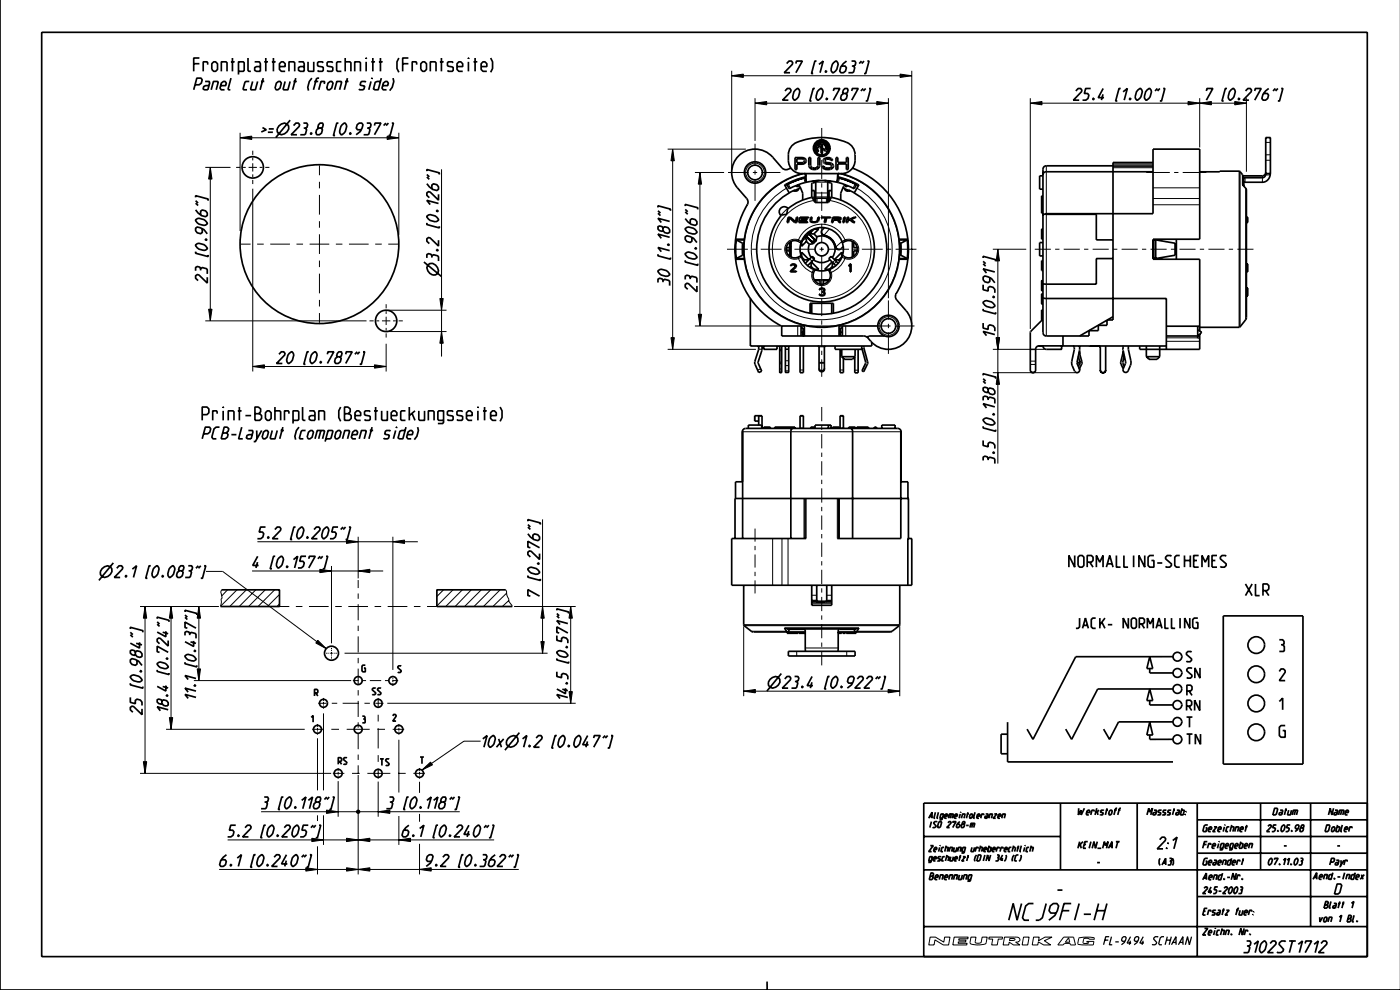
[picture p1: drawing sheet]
<svg xmlns="http://www.w3.org/2000/svg" width="420mm" height="297mm" viewBox="0 0 420 297" stroke-linecap="round" stroke-linejoin="round" font-family="sans-serif">
<g fill="none" stroke="#000" stroke-width=".38">
<path d="M331.3 281.7h1M332.6 280.7h-1l-.7 2.4M333.3 280.7l-.7 2.4h.9M334.4 282.3h1.1M337.3 282.1h-.7l-.3-.4 .2-.6 .4-.4h.5l.3 .4-.2 .6-.3 .7-.9 .7M339 281.9l-.4 1.2M339 280.7l-1 1.9h1.2M341.1 282.1h-.7l-.3-.4 .2-.6 .4-.4h.6l.2 .4-.2 .6-.3 .7-.9 .7M342.8 281.9l-.3 1.2M342.8 280.7l-1 1.9h1.2M347.3 280.9l-.8-.2-.5 .4-.1 .3 1 1-.1 .4-.5 .3-.8-.1M349 280.7h-.6l-.5 .4-.4 1.7 .2 .3h.7"/>
<path d="M349.8 281.7h1.2M350 280.7l-.6 2.4M351.2 280.7l-.6 2.4M351.3 283.1l1.3-2.4 .1 2.4M351.7 282.4h.9M353.4 283.1l1.3-2.4v2.4M353.8 282.4h.9M357.3 280.7l-.6 2.4-.6-2.4-.7 2.4"/>
</g>
<g fill="none" stroke="#000" stroke-width=".51">
<path d="M0 0v296.7h419.9M12.5 9.7h397.5v277h-397.5zM235.9 19l.7-.7h.7l.4 .5-.1 .5-2.4 2.5h1.7M238.6 19l.2-.7h1.8l-1.9 3.5M244.8 18.3h-.5l-1 3.7h.5M245.6 19.3l1.2-1-.9 3.5M250 18.8l.6-.5h.2l.4 .5a2.69 2.69 0 0 1-1.3 3h-.2l-.4-.5-.1-.5 .4-1.5zM253.8 18.3l-.9 .7-.8 1-.3 1.3 .4 .5h.7l.6-.5 .3-1-.4-.5h-1M255.3 18.3h1l.3 .5-.2 .7-.5 .3M255.4 19.8h.5l.4 .5-.3 1.2-.3 .3h-1.3M258.3 18.3l-.7 .7M259.1 18.3l-.7 .7"/>
<path d="M260.1 18.3h.5l-1 3.7h-.5M58.5 25.4h1.2l.7-.5 .2-1-.3-.5h-1.3l-.9 3.5M61.5 24.4h1.3l.1 .5-.6 2h-1l-.4-.2 .2-.8 .6-.2h1M63.3 26.9l.7-2.5h1.3l.1 .3-.6 2.2M66.2 25.7h1.5l.2-.8-.4-.5h-.5l-.6 .5-.4 1.5 .3 .5h1M69.3 23.4l-.9 3.3 .2 .2h.5M74.8 24.4h-1l-.4 .3-.5 2 .2 .2h1M75.8 24.4l-.7 2.3 .2 .2h1.3l.7-2.5M78.3 24.4h1M78.7 38.2l1.2 .7-1.6 .7M78.9 23.4l-.9 3.5M80.3 39.6h1.5"/>
<path d="M80.6 38.6h1.5M82.9 24.9l.6-.5h.5l.4 .5-.4 1.5-.7 .5h-.5l-.3-.5zM83.6 37.8l.8-.6 .9-.3 .8 .3 .4 .6a2.14 2.14 0 0 1-2.9 2.3l-.4-.6-.1-.9zM85.5 24.4l-.6 2.3 .2 .2h1.2l.7-2.5M87 36l-4.3 5.3M88 24.4h1M88 37.6l.7-.7h.8l.3 .5-.1 .5-2.4 2.5h1.7M88.7 23.4l-1 3.5M91 36.9h1l.3 .5-.2 .7-.5 .3M91.1 38.4h.5l.3 .5-.3 1.2-.3 .3h-1.3M93.3 39.8l.2 .3-.3 .1zM93.5 23.4l-.7 1-.5 1.8 .2 1"/>
<path d="M94.3 24.4h1.1M95.6 38.4l-.3-.3 .2-.7 .5-.5h.7l.2 .5-.2 .7-.4 .3 .4 .5-.3 1-.6 .5h-.8l-.3-.5 .2-1 .7-.5h.7M95.7 23.4l-.8 .3-.9 3.2M97.2 25.2l.1-.8h-1l-.7 2.5M98.4 24.9l.6-.5h.5l.4 .5-.4 1.5-.7 .5h-.5l-.3-.5zM100.3 26.9l.7-2.5h1.3l.1 .3-.6 2.2M101.5 36.9h-.5l-1 3.7h.5M102.6 37.4l.6-.5h.3l.3 .5a2.7 2.7 0 0 1-1.3 3h-.2l-.4-.5-.1-.5 .4-1.5zM103.5 24.4h1M104.2 23.4l-1 3.5M105 39.8l.2 .3-.3 .1zM108.3 38.9h-1.1l-.4-.5 .3-1 .6-.5h.8l.3 .5-.7 2-1.3 1"/>
<path d="M109.7 24.7l-.2-.3h-1l-.3 .3-.2 .7 1.3 .5-.2 .8-.3 .2h-1l-.2-.2M110 36.9h1l.3 .5-.2 .7-.5 .3M110.1 38.4h.5l.3 .5-.3 1.2-.3 .3h-1.3M111.3 24.4l-.7 2.5M111.5 23.4v.3zM112.3 37.6l.2-.7h1.7l-1.9 3.5M114.4 23.4l-1 3.5h-1l-.4-.2 .5-2 .6-.3h1M114.7 25.7h1.5l.3-.8-.4-.5h-.5l-.6 .5-.5 1.5 .4 .5h1M115.7 36.9l-.7 .7M116.5 36.9l-.7 .7M117.5 36.9h.5l-1 3.7h-.5M117.9 23.4l.2 1-.5 1.8-.8 1"/>
<path d="M235.4 27.3l.7-.8h.7l.4 .5-.1 .5-2.4 2.5h1.7M238.5 27l.6-.5h.2l.4 .5a2.69 2.69 0 0 1-1.3 3h-.2l-.4-.5-.1-.5 .4-1.5zM244.3 26.5h-.5l-1 3.8h.5M245.5 27l.6-.5h.2l.4 .5a2.69 2.69 0 0 1-1.3 3h-.2l-.5-1 .4-1.5zM247.6 21.2l.2 .2-.3 .2zM247.9 29.4l.2 .3-.3 .1zM249.9 27.3l.2-.8h1.7l-1.9 3.5M252.9 28l-.2-.2 .2-.8 .4-.5h.8l.2 .5-.2 .8-.4 .2 .4 .5-.3 1-.6 .5h-.8l-.4-.5 .3-1 .6-.5h.8M255.4 27.3l.2-.8h1.7l-1.9 3.5M258.8 26.5l-.7 .8M259.6 26.5l-.7 .8M260.6 26.5h.5l-1 3.8h-.5"/>
<path d="M322.6 27.3l.7-.8h.7l.4 .5-.1 .5-2.4 2.5h1.7M327 26.5h-1.5l-.4 1.5h1l.4 .5-.3 1-.6 .5h-1M327.8 29.4l.3 .2-.4 .2zM330.7 28.3l-.4 1.7M330.8 26.5l-1.5 2.8h1.8M336 26.5h-.5l-1 3.8h.5M336.8 27.5l1.2-1-.9 3.5M338.8 29.4l.3 .2-.4 .2zM341.2 27l.6-.5h.2l.4 .5a2.69 2.69 0 0 1-1.3 3h-.2l-.5-1 .4-1.5zM343.9 27l.6-.5h.3l.4 .5a2.7 2.7 0 0 1-1.3 3h-.3l-.5-1 .4-1.5zM347 26.5l-.7 .8M347.8 26.5l-.7 .8"/>
<path d="M348.8 26.5h.5l-1 3.8h-.5M361.7 27.3l.2-.8h1.8l-2 3.5M367.9 26.5h-.5l-1 3.8h.5M369 27l.7-.5h.2l.4 .5a2.69 2.69 0 0 1-1.3 3h-.3l-.3-.5-.1-.5 .4-1.5zM371.5 29.4l.2 .2-.3 .2zM373.5 27.3l.7-.8h.7l.4 .5-.1 .5-2.5 2.5h1.8M376.2 27.3l.2-.8h1.8l-2 3.5M380.4 26.5l-.9 .8-.8 1-.3 1.2 .3 .5h.8l.6-.5 .3-1-.4-.5h-1.1M382.4 26.5l-.7 .8M383.2 26.5l-.7 .8M384.2 26.5h.5l-1 3.8h-.5M58.7 59.1v-.5l3.7 1v.5"/>
<path d="M128 55l.7 1 1 .8 1.3 .3 .5-.4v-.7l-.5-.7-1-.2-.5 .3v1.1M128 51.3v-.5l3.7 1v.5M128 53l.7 .7M128 52.3l.7 .7M131.5 58.2v1.8l-2.5-2.4-.5-.2-.5 .4v.7l.7 .7M235.2 55.4l1.5 2.4M237.2 50.4a2.09 2.09 0 0 1-2.7-.1l-2.8-3.2a7 7 0 0 0-9.9-.7 7 7 0 0 0-.7 9.9l3 3.4 .2 .8-.2 .9a26 26 0 0 0 10.3 36.4M237.7 43.4a18.8 18.8 0 0 1 16.2-.7 4.5 4.5 0 0 1 2.5 5.3 4 4 0 0 1-4 4h-12a4 4 0 0 1-4-4 4.9 4.9 0 0 1 1.3-4.6zM238.4 47.2h2.2a1.01 1.01 0 0 1 1.2 1 1.01 1.01 0 0 1-1.2 1h-1.6v1.6h-.6zM238.7 55.6l.1 .4 .7-.3 .4 .3 .8 1.9v2.1M239 47.6l2 .1 .2 .6-.5 .5h-1.7zM239.4 55.3l.1 .4"/>
<path d="M239.6 56.4a1 1 0 0 1-1.6 .7M240 56.3l-1 .5a19.4 19.4 0 0 0-8 29.8 19.4 19.4 0 0 0 30.8 0 19.4 19.4 0 0 0-8-29.8l-1-.5M240.7 52a23.4 23.4 0 0 0-13.5 36 23.4 23.4 0 0 0 38.4 0 23.4 23.4 0 0 0-13.4-36M241.4 53.3a22 22 0 0 0-6 2.3M241.5 53.3v-1l-.3-.3 .4 .3 .2 2.3M241.5 53.3l-3 .9-2.5 1.1 .7 1.3 2.6-1.2 2.5-.8M241.5 53.3l.3 1.3M241.8 54.6a20.4 20.4 0 0 1 9.2 0M241.8 54.6h.1M242.5 47.2h.6v2.4a1.17 1.17 0 0 0 1.1 .8 1.17 1.17 0 0 0 1.1-.8v-2.4h.5v2.4a1.72 1.72 0 0 1-1.6 1.2 1.72 1.72 0 0 1-1.7-1.2zM243.4 57.1h.8v3.2M244.5 54.6l-1.1 .5v4.1"/>
<path d="M244.6 54.6h-.1M244.6 54.2v.4M244.6 54.6h.1M244.6 59.2h3.6M244.6 54.6v5.9M245 43.6l.2-.1 .8 .5-.2 .2-.6-.2v.6l.2 .6-.2 .2-.4-.8zM245.4 43a1.45 1.45 0 0 1 1.9 .1l-.2 .2-.5-.1v2.6l-.2 .3-.2-.3v-2.6l-.6 .2zM245.5 54.1l-1.9 .2M245.8 54.1h-.2M246.9 47.8a1.71 1.71 0 0 1 2.8 .3h-.6a.99 .99 0 0 0-1.7 .2 .97 .97 0 0 0 1.2 .5 1.02 1.02 0 0 1 1.2 .5 1.02 1.02 0 0 1-.4 1.3l-.8 .2a1.61 1.61 0 0 1-2-1h.5a1.33 1.33 0 0 0 2.3-.1 1.67 1.67 0 0 0-1.7-.6 .92 .92 0 0 1-.8-1.3zM247 54.1h.2M247.3 54.1h.1"/>
<path d="M247.3 54.1h.6M247.4 43.4a1.14 1.14 0 0 1 .4 1.8l-.2 .1-.8-.5 .2-.3 .6 .3zM248.2 54.6v5.9M248.2 54.6l1.2 .5v4.1M248.2 54.2v.4M248.3 54.2l.9 .1M249.4 57.1h-.8v3.2M250.7 47.2h.5v1.5h2.6v-1.5h.6v3.6h-.6v-1.7h-2.6v1.7h-.5zM251.3 53.3l3 .9 2.5 1.1-.7 1.3-2.6-1.2-2.5-.8M251.3 53.3l-.3 1.3M251.5 53.3a22 22 0 0 1 5.9 2.3M251.6 52l-.4 .3-.2 2.3"/>
<path d="M251.7 52l-.4 .3v1M253.2 56.4a1 1 0 0 0 1.6 .7M253.4 55.3l-.1 .4M254.1 55.6l-.1 .4-.7-.3-.4 .3-.8 1.9v2.1M254.6 54.3h.1M255.6 50.4a26 26 0 0 1 13.1 37.6 1.6 1.6 0 0 0 .2 1.9l2.8 3.2a7 7 0 0 1-1.3 10.3 7 7 0 0 1-10.2-2.3l.4-.4h4.7M257.6 55.4l-1.4 2.4M312.3 59h.4M312.7 52.7h-1v4h1M312.7 58.7h-.4v5.2h.4M345.7 51.5h-32l-.7 .2-.3 .6M345.7 48.7h-12v47.2h-1.8v1.6h-2.6v1.6h-2.8v1.6h-12.8a1 1 0 0 1-1-1v-49a1 1 0 0 1 1-1h20"/>
<path d="M359.7 51.5l12-.2 .9 1.1v3M372.6 55.4l1.1 1.5v38.5l-2.1 2.7h-11.9M372.9 55.1l-.3 .2M379.5 52h1.4M379.5 52v-10.8h1.4v10.8M379.5 51.7a1 1 0 0 1-1 1h-5.9M379.6 52l-.3 .9-.6 .3-5.7 .1-.1 2.5M380.9 52a2.54 2.54 0 0 1-2.4 2.6l-5.6 .1M58.7 75.4v.5l3.7 1v-.5M58.7 73.4l.5-.4a2.69 2.69 0 0 1 3 1.3v.3l-.5 .3a2.69 2.69 0 0 1-3-1.3zM58.7 65.9l.5-.4a2.69 2.69 0 0 1 3 1.3v.3l-.5 .3a2.69 2.69 0 0 1-3-1.3zM58.7 62.9l.7 .9 1 .8 1.3 .3 .5-.3v-.8l-.5-.6-1-.3-.5 .4v1.1"/>
<path d="M58.7 60.9l.7 .7M58.7 60.1l.7 .7M60.7 68.6v1.1l-.5 .3-1-.2-.5-.7v-.7l.5-.4 2 .8 1 1.3M61.6 71.7h.2l.2 .3h-.3zM127.1 78.5l5.3 4.3M128 66.8v.5l3.7 1v-.5M128 64.8l.5-.4a2.7 2.7 0 0 1 3 1.3v.3l-.5 .3a2.69 2.69 0 0 1-3-1.3zM128.3 79.4l.6-.4a2.14 2.14 0 0 1 2.3 2.9l-.6 .5a2.14 2.14 0 0 1-2.3-3zM129.5 77.2v-.5l.5-.4 1.2 .4 .3 .3v1.2M129.5 76.7l-.3-.5-.7-.2-.5 .3v1M130.9 63.1h.3l.1 .3h-.2zM130.9 74.8h.3l.1 .3h-.2z"/>
<path d="M131.5 61l-3.5-1 1 1.3M131.5 72v1.7l-2.5-2.4-.5-.1-.5 .3v.8l.7 .7M197.3 76.2v.5l3.7 1v-.5M197.3 62.2v-.5l3.7 1v.5M197.3 63.9l.7 .7M197.3 63.2l.7 .7M198.8 68.3v.8l.5 .6 1 .3 .5-.4v-.7l-.5-.7-1-.2-.5 .3-.3-.4-.7-.2-.5 .2v.8l.5 .4 .7 .2 .3-.2M200.2 73.2h.3l.1 .3h-.2zM200.8 75.1l-3.5-.9 1 1.2M200.8 71.1l-3.5-.9 1 1.2M200.8 66.4l-3.5-1 1 1.3M205.5 78v.5l3.7 1v-.5"/>
<path d="M205.5 76l.5-.4a2.69 2.69 0 0 1 3 1.3v.3l-.5 .4a2.69 2.69 0 0 1-3-1.3zM205.5 68.5l.5-.4a2.69 2.69 0 0 1 3 1.3v.3l-.5 .4a2.7 2.7 0 0 1-3-1.3zM205.5 65.5l.7 1 1 .7 1.3 .4 .5-.4v-.8l-.5-.6-1-.3-.5 .4v1.1M205.5 61.8v-.5l3.7 1v.5M205.5 63.5l.7 .7M205.5 62.8l.7 .7M207.5 71.2v1.1l-.5 .4-1-.3-.5-.6v-.8l.5-.4 1 .3 1 .5 1 1.3M208.4 74.3h.2l.2 .3h-.2zM220.6 77.7h2.6M220.6 71.7h2.6M220.8 71.9l-.2 2.8 .2 2.8M220.8 71.9l1.9 1"/>
<path d="M220.8 77.5h2.4M220.8 71.9h2.4M222.6 77.5v.2M222.6 71.7v.2M222.7 72.9v3.6M222.7 76.5l-1.9 1M222.7 76.5h.4M222.7 72.9h.4M234.3 64.6l.6-.2a.82 .82 0 0 0 1.1-1l.2-.7a14.5 14.5 0 0 1 7.3-3.5l.9 1.5h4l.9-1.5a15.8 15.8 0 0 1 11.9 21 15.8 15.8 0 0 1-22.7 8.2 15.8 15.8 0 0 1-4.2-23.8zM236.3 62.5a1.51 1.51 0 0 0-2.2-.1 1.51 1.51 0 0 0 .1 2.2M236.3 65.1h.7l1.5 1.4 .3-1.4h.5l-.4 1.6h-.6l-1.6-1.4-.3 1.4h-.4zM236.8 76.2l.1 .2"/>
<path d="M236.8 74.2h-1v1h1M236.8 72.6v4.2M236.8 76.4l.4 .4M236.8 73.6l.4 .4M237.2 72.6l-.4 .5M237.2 72.3v4.7M237.3 79.2a.81 .81 0 0 1 1.1-.1 .81 .81 0 0 1 .3 1l-1.3 1.1h1.4v.3h-1.8v-.3l1.4-1.2a.57 .57 0 0 0-.4-.7 .57 .57 0 0 0-.7 .4h-.2zM239.9 65.1h2.6v.2h-2.2l-.1 .4h1.9l-.1 .2h-1.9l-.1 .6h2.2v.2h-2.7zM240 73.4l.4 .4M240.4 72.4l-.7 .1a2.62 2.62 0 0 0-4 2.4 2.62 2.62 0 0 0 4.3 1.9l.4 .2M240.4 72.4v1.4M240.4 75.6v1.4"/>
<path d="M240.4 75.6l-.4 .4M240.4 77l.8 .9M240.4 75.6l2.2 2.2M240.9 71.2l.3 .3M241.2 70.9l.6 .6M241.2 71.5l-.8 .9M241.2 77.9l-.3 .3M241.2 77.9h1.3M241.2 71.5h.6M241.4 70.5l2.5 2.5M241.5 78.9l2.1-2.1 .7 .7-2.1 2.1M241.8 72.4l-1.4 1.4"/>
<path d="M241.8 71.5v.9M241.8 72.4l.9 .8M242.2 69.8l2.2 2.2-.7 .7-2.2-2.2M242.3 69.7l2.4 2.5M242.6 69.4l.6 .7M242.7 73.2a4 4 0 0 0 .5 3.9M242.9 69.2l.3 .3M243.1 65.1h.4l-.2 1a1.26 1.26 0 0 0 1.8 0l.2-1h.4l-.2 1a1.87 1.87 0 0 1-2.6 0zM243.2 69.5v.6M243.2 78.6v1.3M243.2 79.9l.9 .8M243.2 79.9l-.3 .3"/>
<path d="M243.2 70.1h.9M243.3 78.5l2.2 2.2M243.9 73l-1.2 .2M244 68.6l.1 .1M244.1 68.7l-.9 .8M244.1 70.1l.8 .9M244.1 68.7h1.4M244.7 72.2l-.8 .8M244.9 71l-.2 1.2M244.9 71a4 4 0 0 1 4.7 1.3 4 4 0 0 1 0 4.8M245.1 68.3l.4 .4M245.5 68.7l-1.4 1.4"/>
<path d="M246.3 65.1h2.8v.2h-1.2l-.3 1.4h-.5l.4-1.4h-1.2zM246.5 69l-.2 .8 .4 .6a4.7 4.7 0 0 1 3.8 3.6l.7 .8 .9-.2M246.6 68.9h.1M247.2 68.2l-.6 .7M248.9 77.9a4 4 0 0 1-4.9 0M249.5 78.5l-2.2 2.2M249.6 79.9l.3 .3M249.6 78.6v1.3M249.6 79.9l-.9 .8M249.7 65.1l2.4 .1 .2 .4-.7 .3 .5 .8h-.5l-.4-.7h-1.3l-.1 .7h-.5zM250.1 65.3h1.4l.4 .2-.3 .2-1.6 .1zM250.3 77.9h1.3"/>
<path d="M251.3 78.9l-2.1-2.1-.7 .7 2.1 2.1M251.6 77.9l.3 .3M252.4 75.6v1.4M252.4 75.6l-2.2 2.2M252.4 77l-.8 .9M252.4 75.6l.4 .4M252.5 72.3l.3 .3a2.65 2.65 0 0 1 3.6 .3 2.65 2.65 0 0 1 0 3.6 2.65 2.65 0 0 1-3.6 .3l-.4 .2M252.9 73.9l-.7 .6M253.1 65.1h.4l-.3 1.6h-.5zM254.1 65.1h.4l-.1 .8 1.7-.8h.6l-1.4 .6 1.1 1h-.6l-.9-.8-.6 .2-.1 .6h-.5zM254.9 79.1h.3v2.4h-.3v-2l-.3 .4zM255.6 72.3v4.7"/>
<path d="M256 72.6v1.6h1M256 76.4l-.4 .4M257 75.2h-1v1.6M269.6 77.7h2.6M269.6 71.7h2.6M269.6 71.9h2.4M269.6 77.5h2.4M269.7 76.5h.4M269.7 72.9h.4M270.1 76.5l1.9 1M270.1 72.9v3.6M270.2 71.7v.2"/>
<path d="M270.2 77.5v.2M272 71.9l-1.9 1M272.1 71.9l.1 2.8-.2 2.8M294.8 77.3v-.5l3.8 1v.5M294.8 79.1l.8 .7M294.8 78.3l.8 .7M312.3 71.4h.4M312.3 70h.4M312.3 69.8h.4M312.3 69.5h.4M312.3 69.4h.4M312.3 69.1h.4"/>
<path d="M312.3 68.9h.4M312.3 68.8h.4M312.3 61.7h.4M312.7 68.7h-.4v3h.4M312.7 72.7h-1v4h1M312.7 78.1h-.4v3h.4M313.5 64.1l-.8 .5M313.5 64.1l32.2-.1v-19.3h14v27h-14v6h14v21.5M313.5 64.1l15.2 .1v7.7h5M333.7 77.5h-5v7.7h-15l-1.4-.3M345.7 77.5h.8M345.7 71.9h.8"/>
<path d="M345.9 71.9v5.6M346.5 71.9l5.8 1v3.6l-5.8 1M346.5 71.9v5.6M346.7 71.7v.2M346.7 77.5v.2M352.7 71.7v6M373.7 79.1h.4v2.4h-.4M373.7 79.7h.4M373.7 65.1h.4v1.6h-.4M373.7 80h.4M373.7 79.8h.4M373.7 79.4h.4"/>
<path d="M373.7 79.2h.4M373.7 79.1h.4M60.2 81v-.5l.5-.3 1.2 .3 .3 .3v1.3M60.2 80.5l-.3-.4-.7-.2-.5 .2v1M62.2 83.1v1.7l-2.5-2.4-.5-.1-.5 .3v.8l.7 .7M197.3 81.2l.5-.4a2.69 2.69 0 0 1 3 1.3v.3l-.5 .3a2.69 2.69 0 0 1-3-1.3zM198.8 84.6v-.5l.5-.4 1.2 .3 .3 .4v1.2M198.8 84.1l-.3-.5-.7-.2-.5 .3v1M207 83.7v-.5l.5-.4 1.2 .3 .3 .3v1.3M207 83.2l-.3-.5-.7-.2-.5 .3v1M209 85.7v1.7l-2.5-2.4-.5-.1-.5 .4v.7l.7 .7M225 89.5v14.2h36.4v-1.1"/>
<path d="M240.2 99.6h.6M240.2 98.3h.6v2.4M240.2 97.7v3M240.8 99.3h.4M240.9 99.3v1.4M242.9 93.9v-3h7v3M243.4 90.9v3.1M244.1 80.7h1.4M244.1 80.7h-.1M244.2 83.9h4.5M244.3 84.1h1.6v1M244.3 83.9l.2 .2"/>
<path d="M245.5 80.7l-.4 .4M245.9 86.4a.75 .75 0 0 1 1.1-.1 .75 .75 0 0 1 0 1.2 .64 .64 0 0 1 .4 .7 .64 .64 0 0 1-.7 .5l-.8-.2-.3-.4h.3a.64 .64 0 0 0 .7 .3 .64 .64 0 0 0 .5-.7l-.7-.1v-.2l.6-.2a.57 .57 0 0 0-.4-.7 .57 .57 0 0 0-.7 .4h-.2zM247.3 80.7h1.4M247.3 80.7l.4 .4M248.5 83.9l-.2 .2M248.5 84.1h-1.6v1M248.7 80.7l-.1 .4a2.64 2.64 0 0 1-2.2 4.1 2.64 2.64 0 0 1-2.2-4.1l-.2-.4M249.4 90.9v3.1M251.6 99.3h.4M251.9 99.3v1.4M252 99.6h.6M252.6 98.3h-.6v2.4"/>
<path d="M252.6 97.7v3M263.2 97.7h-11.6v3M294.8 92.6v.5l3.8 1v-.5M294.8 90.6l.5-.4a2.7 2.7 0 0 1 3 1.3v.3l-.5 .3a2.7 2.7 0 0 1-3-1.3zM294.8 85.3v1.5l1.5 .4v-1l.5-.3 1 .2 .5 .7v1M294.8 96.8v1.5l1.5 .4v-1l.5-.3 1 .2 .5 .7v1M296.8 83.3v1.1l-.5 .3-1-.2-.5-.7v-.7l.5-.4 2 .8 1 1.3M297.7 88.8h.3l.1 .3h-.2zM298.3 81.5l-3.5-.9 1 1.2M312.3 88.2h.4M312.3 86.9h.4M312.3 91h.4"/>
<path d="M312.3 90.9h.4M312.3 90.6h.4M312.3 90.4h.4M312.3 90.1h.4M312.3 89.8h.4M312.3 89.6h.4M312.3 89.4h.4M312.3 89.3h.4M312.3 89.2h.4M312.3 89h.4M312.3 88.9h.4M312.3 88.8h.4"/>
<path d="M312.3 88.6h.4M312.3 88.3h.4M312.3 87h.4M312.3 86.8h.4M312.3 86.6h.4M312.3 86.4h.4M312.3 86.1h.4M312.3 85.9h.4M312.3 85.7h.4M312.3 85.6h.4M312.3 85.4h.4M312.3 85.2h.4"/>
<path d="M312.3 84.8h.4M312.3 84.5h.4M312.3 84.3h.4M312.3 84.2h.4M312.7 95.7l-3.7 3.8-.1 11.4a.8 .8 0 0 0 .8 .8 .8 .8 0 0 0 .8-.8v-6.2a1 1 0 0 1 1-1M312.7 89.1l1 .4h36v15.2M312.7 84.1h-.4v3h.4M312.7 88.1h-.4v3h.4M312.7 92.9h-.4v3h.2M326.7 99v.1M331.6 96.2h.3M333.7 94.9l-10 5.8"/>
<path d="M349.7 97.8h10M359.1 98.9l1.2 .7-1.2 1.1M359.1 97.8v3.6M373.7 86.3h.4v2.4h-.4M373.7 88.4h.4M373.7 88.1h.4M373.7 87.6h.4M373.7 87.4h.4M373.7 86.9h.4M373.7 81.2h.4M373.7 88.6h.4M373.7 88.5h.4"/>
<path d="M373.7 88.3h.4M373.7 87.9h.4M373.7 87.7h.4M373.7 87.3h.4M373.7 87.2h.4M373.7 87h.4M373.7 86.6h.4M373.7 86.4h.4M373.7 86.3h.4M83.7 106.2l.7-.8h.7l.4 .5-.2 .5-2.4 2.5h1.8M86.7 105.9l.7-.5h.2l.4 .5a2.69 2.69 0 0 1-1.3 3h-.3l-.5-1 .4-1.5zM92.6 105.4h-.5l-1 3.8h.5"/>
<path d="M93.7 105.9l.7-.5h.2l.4 .5a2.69 2.69 0 0 1-1.3 3h-.3l-.3-.5-.2-.5 .4-1.5zM96.2 108.3l.1 .3-.3 .2zM98.2 106.2l.2-.8h1.7l-1.9 3.5M101.2 106.9l-.3-.2 .2-.8 .5-.5h.8l.2 .5-.2 .8-.4 .2 .3 .5-.2 1-.7 .5h-.7l-.4-.5 .3-1 .6-.5h.8M103.7 106.2l.2-.8h1.7l-1.9 3.5M107.1 105.4l-.7 .8M107.9 105.4l-.7 .8M108.9 105.4h.5l-1.1 3.8h-.5M227.5 103.7v1.1l-1.2 3.9 1.2 3 .9-.5-1.1-2.5 1.1-3.6 .1-1.4M229 103.7v1h4v-1M233.8 103.7v8h.6v-8M235.5 103.7v7.9h1v-7.9"/>
<path d="M239.9 103.7v8h1v-8M240.9 100.6l.2 .1M241.1 100.7h.1M241.2 100.7v-3h-6.8v3h24.6l1.2 .5M245.2 103.7l.4 .3M245.6 110.4a.8 .8 0 0 0 .8 .7 .8 .8 0 0 0 .8-.7M245.6 103.7v7a.8 .8 0 0 0 .8 .7 .8 .8 0 0 0 .8-.7v-7M247.6 103.7l-.4 .3M250.4 103.7v1h8v-1M251.9 104.7v7h1v-4.3M252.4 106.9l.8 .8h2.4l.8-.8M252.4 106.9h4"/>
<path d="M252.4 104.7v2.2M256.4 104.7v2.2M257.3 104.7v7h-1v-4.7M258.4 104.4l1.2 4.3-1.1 2.4 .5 .3 1.2-2.4v-.6M259 103.7l1.2 4.7M294.8 112.5v-.5l3.8 1v.5M294.8 114.2l.8 .7M294.8 113.5l.8 .7M296.3 119.9v-.5l.5-.4 1.3 .4 .2 .3v1.2M296.3 119.4l-.2-.5-.8-.2-.5 .3v1M296.3 116.6v.8l.5 .6 1 .3 .5-.4v-.7l-.5-.7-1-.2-.5 .3-.2-.4-.8-.2-.5 .2v.8l.5 .5 .8 .2 .2-.3M298.3 100.3l-3.5-1 1 1.3"/>
<path d="M309.1 111.4l.6 .3 .7-.3M311.3 103.7h38.4M312.7 103.7h.1M318.3 103.7v1h-4.6a1 1 0 0 1-1-1M318.7 100.7v3M323.3 106.8l.5 1.9-.5 1.1M323.6 105.5l.8 3.2-.7 1.8M323.7 103.7v1.4l-.8 3.6 .8 1.9a.8 .8 0 0 1-.4 1 .8 .8 0 0 1-1.1-.4l-.9-2.5 .8-4v-.8l-.4-.2M323.7 105.1v.9M323.7 108.3v.7M323.7 110.4v.2M323.7 110.6v.2"/>
<path d="M326.8 103.7h2.7l.4 .4M329.6 103.7l.3 .4M329.9 110.9a.8 .8 0 0 0 .8 .8 .8 .8 0 0 0 .8-.8M331.5 103.7v7.2a.8 .8 0 0 1-.8 .8 .8 .8 0 0 1-.8-.8v-6.8M336.6 103.7l.9 4.9-.7 1.9M336.9 105.3l-.9 3.4 .8 1.8M337.1 106.7l-.5 2 .5 1.1M338.3 103.7l.1 1 .7 3.9-.8 2.5a.8 .8 0 0 1-1.1 .5 .8 .8 0 0 1-.4-1.1M343.7 106.9l.8 .8h2.4l.8-.8M343.7 106.9h4M343.7 103.7v3.2M347.7 103.7v3.2"/>
<path d="M349.7 100.7h10M359.7 100.2v4.5h-18v-1M61 130h1.3l.6-.5 .3-1-.4-.5h-1.2l-1 3.5M65.8 128h-1l-.6 .5-.7 2.5 .4 .5h1M66.8 129.8h1l.6-.5 .2-.8-.4-.4-1-.1-.9 3.5h1.3l.6-.5 .2-.7-.4-.5h-.2M69.4 130.3h1.5M72.5 128l-.9 3.5h1.2M74.5 129h1.2l.1 .5-.5 2h-1l-.4-.2 .2-.8 .5-.2h1M77 129l.1 2.5M78.5 129l-1.9 3.3h-.5M79 129.5l.6-.5h.5l.4 .5-.4 1.5-.6 .5h-.5l-.4-.5zM81.6 129l-.6 2.3 .2 .2h1.3l.6-2.5"/>
<path d="M84.1 129h1M84.8 128l-.9 3.5M89.7 128l-.8 1-.5 1.8 .3 1M91.6 129h-1l-.3 .3-.5 2 .2 .2h1M92.5 129.5l.6-.5h.5l.4 .5-.4 1.5-.6 .5h-.5l-.4-.5zM94.5 131.5l.6-2.5h2l.2 .3-.6 2.2M96.2 129l-.6 2.5M97.7 131.5h1.3l.3-.2 .5-2-.2-.3h-1.2l-.9 3.3M100.8 129.5l.6-.5h.5l.4 .5-.4 1.5-.7 .5h-.5l-.3-.5zM102.7 131.5l.7-2.5h1.2l.2 .3-.6 2.2M105.6 130.3h1.5l.2-.8-.4-.5h-.5l-.6 .5-.4 1.5 .3 .5h1M107.7 131.5l.7-2.5h1.2l.2 .3-.6 2.2"/>
<path d="M110.9 129h1M111.6 128l-1 3.5M117.1 129.3l-.2-.3h-1l-.3 .3-.2 .7 1.3 .5-.2 .8-.3 .2h-1l-.2-.2M118.6 129l-.6 2.5M118.9 128l-.1 .3zM121.7 128l-.9 3.5h-1l-.4-.2 .5-2 .6-.3h1M122.1 130.3h1.5l.2-.8-.3-.5h-.5l-.7 .5-.4 1.5 .4 .5h1M125.2 128l.3 1-.5 1.8-.8 1M222.6 129.1l.1 32.3M224.4 128.4v-1h4v1M227.5 124.6v2.8M227.5 126.2h-1.2v-1.6h2.2v3.8"/>
<path d="M229 128.4v-.4h2v.4M229.3 128v.4M229.5 128v.4M229.8 128v.4M230 128v.4M230.3 128v.4M230.5 128v.4M230.7 128v.4M230.8 128v.4M232.3 128.4v-.4h6.1v.4M234.2 128v.4M234.5 128v.4"/>
<path d="M235.7 128v.4M236.2 128v.4M236.5 128v.4M236.6 128v.4M236.7 128v.4M236.8 128v.4M236.9 128v.4M237.1 128v.4M237.4 128v.4M237.6 128l.1 .4-.4 .3-.2 .7v32M237.8 128v.4M238 128v.4"/>
<path d="M238.2 128v.4M239.9 128.4v-3.8h1v3.8M243.4 128v.4M244.4 128h-1.3v.4M244.4 128.4v-1h4.8v1M248.4 127.4v1M249.7 128.4v-.4h1.9v.4M249.7 128v.4M249.8 128v.4M249.9 128v.4M250.1 128v.4M250.3 128v.4"/>
<path d="M250.7 128v.4M250.8 128v.4M251.1 128v.4M251.3 128v.4M251.5 128v.4M251.9 128.4v-3.8h1v3.8M254.5 128.4v-.4h2v.4M254.8 128v.4M255.1 128.4l.4 .3 .2 .7v32M256.1 128v.4M256.9 128.4v-.4h3.5v.4M257 128v.4"/>
<path d="M257.2 128v.4M257.4 128v.4M257.6 128v.4M258.8 128v.4M259 128v.4M259.2 128v.4M262.2 128.4v-.4h.6v.4M262.5 128v.4M264.4 128.4v-1h4v1M270.2 129.1l-.1 32.3h-19M294.8 127.7v.5l3.8 1v-.5M294.8 125.7l.5-.3a2.7 2.7 0 0 1 3 1.3v.2l-.5 .4a2.7 2.7 0 0 1-3-1.3z"/>
<path d="M294.8 132v1.5l1.5 .4v-1l.5-.4 1 .3 .5 .6v1M296.3 137.9v-.5l.5-.4 1.3 .4 .2 .3v1.2M296.3 137.4l-.2-.5-.8-.2-.5 .3v1M297.7 124h.3l.1 .3h-.2zM297.7 135.5h.3l.1 .3h-.2zM298.3 121.9l-3.5-.9 1 1.3M79.6 157.9h-1.5l-.4 1.5h1l.4 .5-.3 1-.6 .5h-1M82.4 158.7l.7-.8h.8l.3 .5-.1 .5-2.4 2.5h1.7M88.6 157.9h-.5l-1 3.8h.5M89.7 158.4l.7-.5h.2l.4 .5a2.69 2.69 0 0 1-1.3 3h-.3l-.3-.5-.1-.5 .4-1.5zM94.2 158.7l.7-.8h.7l.4 .5-.1 .5-2.5 2.5h1.8M97.2 158.4l.7-.5h.2l.4 .5a2.69 2.69 0 0 1-1.3 3h-.3l-.4-1 .4-1.5z"/>
<path d="M101.4 157.9h-1.5l-.4 1.5h1l.3 .5-.2 1-.7 .5h-1M102.9 157.9l-.7 .8M103.6 157.9l-.7 .8M104.6 157.9h.5l-1 3.8h-.5M158.3 160l.7 .9 1 .8 1.3 .3 .5-.4v-.7l-.5-.6-1-.3-.5 .4v1M158.3 156.2v-.5l3.7 1v.5M158.3 158l.7 .7M158.3 157.2l.7 .7M220.6 149.4v-5h2v-15a1 1 0 0 1 1-1h45.6a1 1 0 0 1 1 1v15h2.1v5M241.4 149.4v12M251.4 149.4v12M30.6 170.4l.7-.6 1-.2 .8 .2 .4 .6a2.14 2.14 0 0 1-2.9 2.4l-.5-.6v-.9z"/>
<path d="M34 168.7l-4.3 5.2M35 170.3l.7-.7h.8l.3 .5-.1 .5-2.4 2.5h1.7M37.8 172.5l.1 .2-.3 .2zM39.7 170.6l1.3-1-1 3.5M45.2 169.6h-.5l-1 3.7h.5M46.3 170.1l.7-.5h.2l.4 .5a2.69 2.69 0 0 1-1.3 3h-.3l-.3-.5-.2-.5 .4-1.5zM48.8 172.5l.1 .2-.3 .2zM51.1 170.1l.6-.5h.3l.3 .5a2.69 2.69 0 0 1-1.3 3h-.2l-.5-1 .4-1.5zM53.8 171.1l-.3-.3 .2-.7 .5-.5h.8l.2 .5-.2 .7-.4 .3 .3 .5-.2 1-.7 .5h-.7l-.4-.5 .3-1 .6-.5h.8M56.5 169.6h1l.2 .5-.2 .7-.4 .3M56.6 171.1h.5l.3 .5-.3 1.2-.3 .3h-1.3M59.5 169.6l-.7 .7"/>
<path d="M60.2 169.6l-.7 .7M61.2 169.6h.5l-1 3.7h-.5M66.4 176.8h17.4v5h-17.7M77.2 168.5l-.4 1.7M77.3 166.7l-1.5 2.8h1.7M80.4 160.9l.2 .2-.3 .2zM82.5 166.7h-.5l-1 3.8h.5M83.6 167.2l.7-.5h.2l.4 .5a2.69 2.69 0 0 1-1.3 3h-.3l-.4-1 .4-1.5zM86.1 169.6l.2 .3-.3 .1zM88 167.7l1.3-1-1 3.5M91.8 166.7h-1.5l-.4 1.5h1l.3 .5-.2 1-.7 .5h-1M92.2 160.9l.2 .2-.3 .2z"/>
<path d="M92.6 167.5l.2-.8h1.7l-1.9 3.5M96 166.7l-.7 .8M96.8 166.7l-.7 .8M97.8 166.7h.5l-1 3.8h-.5M151.6 176.8h-20.6v5h22.6M158.3 172.5v.5l3.7 1v-.5M158.3 170.5l.5-.4a2.69 2.69 0 0 1 3 1.3v.2l-.5 .4a2.7 2.7 0 0 1-3-1.3zM161.2 168.7h.3l.1 .3h-.2zM161.8 165.9v1.7l-2.5-2.4-.5-.1-.5 .4v.7l.7 .7M161.8 164.1l-3.5-1.9v1.8l.7 .2M161.8 178.6l-3.5-1.9v1.8l.7 .2M220.4 161.4v-12h52v12"/>
<path d="M223 175.4v11.8l2.3 2 .6 .2M241.7 161.4h-22.3v14h54v-14h-1.2v14M243.4 175.4v6h6v-6M243.4 180h1.5M244.9 179.8l.4 .4h2.3l.3-.4M244.9 175.4v4.7l.4 .4h2.3l.3-.2v-4.9M247.9 180h1.5M269.8 175.4l-.2 12.1-2.5 1.9h-10.4v.4h-3v-.4M322.3 166.5v3.5l-1.8-3.5v3.5M323.3 167l.5-.5h.7l.5 .5v2.5l-.5 .5h-.7l-.5-.5zM326 168.5h1.3l.5-.5v-1l-.5-.5h-1.3v3.5M326.8 168.5l1 1.5"/>
<path d="M328.8 170v-3.5l1 2 1-2v3.5M331.8 170l1-3.5 1 3.5M332.1 169h1.3M334.8 166.5v3.5h1.2M337 166.5v3.5h1.3M339.9 166.5v3.5M343.3 166.5v3.5l-1.8-3.5v3.5M346 166.5h-1.2l-.5 .5v2.5l.5 .5h1.2v-2h-.7M347 168.7h1.5M351.3 166.7l-.3-.2h-1l-.5 .5v.5l1.8 1.5v.5l-.5 .5h-1l-.3-.3M353.8 166.5h-1l-.5 .5v2.5l.5 .5h1M355.2 166.5v3.5"/>
<path d="M355.2 168h1.7M356.9 166.5v3.5M357.9 168h1M359.4 166.5h-1.5v3.5h1.5M360.4 170v-3.5l1 2 1-2v3.5M363.4 168h1M364.9 166.5h-1.5v3.5h1.5M367.7 166.7l-.3-.2h-1l-.5 .5v.5l1.8 1.5v.5l-.5 .5h-1l-.3-.3M373.5 175l2 3.5M375.5 175l-2 3.5M376.5 175v3.5h1.2M378.7 177h1.3l.5-.5v-1l-.5-.5h-1.3v3.5"/>
<path d="M379.5 177l1 1.5M39.1 188.5v-.5l3.7 1v.5M39.1 190.2l.7 .7M39.1 189.5l.7 .7M40.6 195.4v.7l.5 .7 1 .2 .5-.3v-.8l-.5-.6-1-.3-.5 .4-.3-.4-.7-.2-.5 .2v.7l.5 .5 .7 .2 .3-.3M40.8 192.8l1.8 .5M41.1 197.9v1.1l-.5 .4-1-.3-.5-.6v-.8l.5-.3 1 .2 1 .6 1 1.2M41.8 192.5v1.7l-2.7-1.5M47.1 198.9l.5-.4a2.54 2.54 0 0 1 2.8 1.2l-.4 .6a2.54 2.54 0 0 1-2.9-1.2zM47.1 185.4v-.5l3.6 1v.5M47.1 187.1l.7 .6M47.1 186.4l.7 .6"/>
<path d="M48.8 189.5l1.6 .4M49.7 189.2v1.6l-2.6-1.4M49.9 197.2l.4 .3zM50.4 195.5l-3.3-1.8v1.6l.7 .2M50.4 192v1.6l-2.3-2.3-.5-.1-.5 .3v.8l.7 .6M55.5 198.4v.5l3.5 1v-.5M55.5 196.6l.4-.4a2.54 2.54 0 0 1 2.9 1.2l-.5 .6a2.54 2.54 0 0 1-2.8-1.2zM55.5 183.4v-.5l3.5 .9v.5M55.5 185l.7 .7M55.5 184.3l.7 .7M56.9 190.3v-.4l.5-.4 1.1 .3 .3 .3v1.2M56.9 189.9l-.2-.5-.8-.2-.4 .3v.9"/>
<path d="M57.1 192.4l1.7 .4M58.1 192.1v1.6l-2.6-1.4M58.2 194.9l.4 .3zM58.8 188.2l-3.3-1.8v1.7l.7 .2M109.5 199.3h-.7l-.3 .3v1.5l.3 .2h.7v-1.1h-.4M120.3 199.7l-.7-.2-.3 .3v.3l1 .9-.3 .5-.7-.1M167 197.3v.5l3.5 .9v-.5M167 195.4l.4-.3a2.54 2.54 0 0 1 2.9 1.2l-.5 .6a2.54 2.54 0 0 1-2.8-1.3zM167 190.5v1.4l1.4 .4v-1l.5-.3 .9 .2 .5 .6v1M167 182.9v-.5l3.5 1v.5M167 184.6l.7 .6M167 183.9l.7 .6"/>
<path d="M169.7 193.8l.4 .3zM170.3 189.7l-3.3-1.8v1.6l.7 .2M170.3 186.9l-3.3-.9 .9 1.2M226 189.4h10v.4h3.3v-.4M236 188.3l.3 .3h4.8l.3 .2 .1 6.4M236.2 189.4l-1-1.2h22.4l-.9 1.2M236.2 189.4h5.3M236.3 189.4v.4M236.4 195.2h20v1.4h-20zM236.6 188.6l-.2 .6-.2 .2M237 189.4v.4M238.5 189.4v.4"/>
<path d="M238.8 189.4v.4M239.5 189.4v.4h2M239.9 189.4v.4M243.4 180.4h1.7M247.7 180.4h1.7M251.3 195.2h.1M251.3 189.4h5.4M251.4 189.4v.4M251.8 189.4v.4M252.1 189.4v.4M252.3 189.4v.4M252.3 189.4v.4h-1"/>
<path d="M252.7 189.4v.4h.8v-.4M253.1 189.4v.4M254.1 189.4v.4M254.5 189.4v.4M256.1 189.4v.4M256.2 188.6l.2 .6 .3 .2M256.8 188.3l-.3 .3h-4.8l-.3 .2-.1 6.3M323.7 185.2v2.7l-.4 .4h-.7M324.6 188.3l.9-3.1 .9 3.1M324.9 187.4h1.2M328.5 185.2h-.8l-.5 .5v2.2l.5 .4h.8M329.8 185.2v3.1"/>
<path d="M330.5 186.5l.8 1.8M331.3 185.2l-1.5 2.1M332.2 187.2h1.3M338.3 185.2v3.1l-1.5-3.1v3.1M339.7 185.2h.6l.5 .5v2.2l-.5 .4h-.6l-.5-.4v-2.2zM341.6 187h1.1l.5-.5v-.8l-.5-.5h-1.1v3.1M342.3 187l.9 1.3M344.1 188.3v-3.1l.8 1.8 .9-1.8v3.1M344.8 196.8l.9 3.6h-1.8zM346.7 188.3l.9-3.1 .8 3.1M347 187.4h1.1M349.3 185.2v3.1h1.1"/>
<path d="M351.3 185.2v3.1h1.1M351.7 196.8h-29.1l-12.8 24.8-1.8-3.1M353.9 185.2v3.1M356.8 185.2v3.1l-1.6-3.1v3.1M357.3 195.5l-.2-.3h-.9l-.4 .5v.4l1.5 1.3v.5l-.4 .4h-.9l-.2-.2M359.2 185.2h-1.1l-.4 .5v2.2l.4 .4h1.1v-1.8h-.7M366.8 184.6h23.9v44.4h-23.9zM383.6 191.7h1l.4 .5v.8l-.4 .2M384.1 193.2h.5l.5 .5v1.3l-.2 .2h-1.3M39.1 204.7v.5l3.7 1v-.5M39.1 202.7l.5-.3a2.69 2.69 0 0 1 3 1.3v.2l-.5 .4a2.69 2.69 0 0 1-3-1.3zM39.1 209v1.5l1.5 .4v-1l.5-.4 1 .3 .5 .6v1"/>
<path d="M42 201h.2l.2 .3h-.2zM42.6 212.4v1.8l-2.5-2.4-.5-.2-.5 .4v.7l.7 .7M47.1 200.7v.5l3.6 1v-.5M48.5 210.1v.7l.5 .6 1 .2 .4-.3v-.7l-.4-.6-1-.3-.5 .4-.2-.4-.7-.2-.5 .2v.7l.5 .4 .7 .2 .2-.2M48.8 205.7l1.6 .5M49.7 205.4v1.7l-2.6-1.4M49.9 208.3l.4 .3zM50.4 212.7l-3.3-.9 1 1.2M58.2 205.3l.4 .3zM58.8 209l-3.3-.9 .9 1.2M58.8 207.1l-3.3-.9 .9 1.2M58.8 203.3l-3.3-.9 .9 1.2"/>
<path d="M93.3 215l.6-.6v2M94.3 207.7h.7l.3-.3v-.5l-.3-.3h-.7v2M94.7 207.7l.6 .9M108.6 214.6h.6l.3 .3v.4l-.3 .2M108.9 215.5l.6 .3v.7l-.9 .1M112.6 206.3l-.7-.1-.3 .3v.3l1 .8v.3l-.2 .3-.8-.2M114.2 206.3l-.7-.1-.3 .3v.3l1 .8v.3l-.3 .3-.7-.2M117.8 214.5l.3-.4h.4l.3 .3-1 1.7h1M155.7 219.6l-4.3 5.2M167 201.3v1.4l1.4 .4v-.9l.5-.4 .9 .3 .5 .6v.9M168.6 206.5l1.7 .5M169.6 206.2v1.7l-2.6-1.4"/>
<path d="M169.7 204.6l.4 .3zM170.3 209l-3.3-.9 .9 1.2M230.9 203.6l.7-.6 1-.3 .8 .3 .4 .6a2.14 2.14 0 0 1-2.9 2.3l-.5-.5v-.9zM234.3 201.9l-4.3 5.2M235.3 203.5l.7-.8h.8l.3 .5-.1 .5-2.4 2.5h1.7M238.3 202.7h1l.2 .5-.2 .8-.4 .2M238.4 204.2h.5l.3 .5-.3 1.3-.3 .2h-1.3M240.6 205.6l.2 .3-.3 .2zM243.5 204.5l-.5 1.7M243.5 202.7l-1.5 2.8h1.8M248.8 202.7h-.5l-1 3.8h.5M249.9 203.2l.6-.5h.3l.3 .5a2.69 2.69 0 0 1-1.3 3h-.2l-.4-.5-.1-.5 .4-1.5z"/>
<path d="M252.3 205.6l.2 .2-.3 .3zM255.6 204.7h-1.1l-.4-.5 .3-1 .6-.5h.8l.3 .5-.8 2-1.2 1M257.1 203.5l.7-.8h.7l.4 .5-.2 .5-2.4 2.5h1.8M259.8 203.5l.7-.8h.8l.3 .5-.1 .5-2.4 2.5h1.7M263.3 202.7l-.7 .8M264 202.7l-.7 .8M265 202.7h.5l-1 3.8h-.5M302.1 216.4v11.9h49.6M319.6 218.5l1.7 3.1M344.8 216.3l.9 4h-1.8zM344.8 210v1.3h6.9M344.8 206.5l.9 3.4-1.8 .1z"/>
<path d="M344.8 200.4v1.3h6.9M351.7 216.3h-16.3l-2.7 5.3-1.8-3.1M351.7 206.5h-22.5l-7.9 15.1M355.8 214.9h1.8M355.8 211.6h1.1l.4-.4v-.9l-.4-.4h-1.1v3M355.8 220h1.8M355.9 207.1h1.1l.4-.5v-.8l-.4-.5h-1.1v3.1M356.5 211.6l.8 1.3M356.6 207.1l.8 1.3M356.7 214.9v3.1M356.7 220v3.1M357.4 200.4l-.2-.2h-.9l-.4 .4v.4l1.5 1.4v.4l-.4 .4h-.9l-.2-.2"/>
<path d="M359.8 209.9v3l-1.6-3v3M359.8 200.2v3l-1.5-3v3M360 220v3.1l-1.6-3.1v3.1M383.6 210.2l1-1v3.5M383.6 201.2l.5-.7h.8l.5 .5v.5l-1.8 2.5h1.8M385.4 217.4h-1.3l-.5 .5v2.5l.5 .5h1.3v-2h-.8M79.2 238.9h1l.3 .5-.2 .7-.5 .3M85 238.9h-.5l-1 3.7h.5M86.1 239.4l.6-.5h.3l.3 .5a2.69 2.69 0 0 1-1.3 3h-.2l-.4-.5-.1-.5 .4-1.5zM90.5 239.9l1.2-1-.9 3.5M92.5 239.9l1.2-1-.9 3.5M98 238.9l-.7 .7"/>
<path d="M98.7 238.9l-.7 .7M99.7 238.9h.5l-1 3.7h-.5M101.4 228.2h.7l.3-.3v-.6l-.3-.2h-.7v2M101.9 228.2l.5 .9M104 227.2l-.7-.1-.3 .2v.3l1 .9-.3 .6-.7-.2M113.9 227.4h1.2M114.5 227.4v2M116.7 227.6l-.8-.2-.2 .3v.3l1 .8-.3 .6-.7-.1M116.8 238.9h1l.3 .5-.2 .7-.5 .3M122.5 238.9h-.5l-1 3.7h.5M123.7 239.4l.6-.5h.2l.4 .5a2.69 2.69 0 0 1-1.3 3h-.2l-.5-1 .4-1.5zM126 226.9h1.1"/>
<path d="M126.5 226.9v2M128 239.9l1.3-1-.9 3.5M130 239.9l1.3-1-.9 3.5M135.5 238.9l-.7 .7M136.3 238.9l-.7 .7M137.3 238.9h.5l-1 3.7h-.5M144.8 221.4l1.3-1-1 3.5M147.2 220.9l.6-.5h.3l.3 .5a2.69 2.69 0 0 1-1.3 3h-.2l-.5-1 .4-1.5zM149.5 221.4l.9 2.5M151 221.4l-2.1 2.5M152.4 221.3l.7-.6 1-.3 .7 .3 .5 .6a2.14 2.14 0 0 1-3 2.3l-.4-.5-.1-.9zM156.7 221.4l1.3-1-1 3.5"/>
<path d="M158.8 223.3l.2 .3-.3 .2zM160.8 221.2l.7-.8h.7l.4 .5-.2 .5-2.4 2.5h1.8M167 220.4h-.5l-1 3.8h.5M168.1 220.9l.6-.5h.3l.3 .5a2.69 2.69 0 0 1-1.3 3h-.2l-.5-1 .4-1.5zM170.5 223.3l.2 .3-.3 .2zM172.8 220.9l.7-.5h.2l.4 .5a2.69 2.69 0 0 1-1.3 3h-.3l-.3-.5-.2-.5 .4-1.5zM176.2 222.2l-.5 1.7M176.2 220.4l-1.5 2.8h1.8M178 221.2l.2-.8h1.8l-2 3.5M181.5 220.4l-.7 .8M182.2 220.4l-.7 .8M183.2 220.4h.5l-1 3.8h-.5"/>
<path d="M302.1 220h-1.9v5.9h1.9M344.8 220.3v1.3h6.9M67.9 256.1l-.9 .8-.8 1-.3 1.2 .3 .5h.8l.6-.5 .3-1-.4-.5h-1.1M69.2 259.1l.2 .2-.3 .2zM70.7 247.3h-1.5l-.4 1.5h1l.4 .5-.3 1-.6 .5h-1M71.1 257.1l1.3-1-.9 3.5M71.5 250.2l.2 .3-.3 .1zM73.5 248.1l.7-.8h.7l.4 .5-.1 .5-2.4 2.5h1.7M76.7 256.1h-.5l-1 3.8h.5M77.8 256.6l.6-.5h.3l.3 .5a2.69 2.69 0 0 1-1.3 3h-.2l-.4-.5-.1-.5 .4-1.5zM79.3 240.4h.5l.4 .5-.3 1.2-.4 .3h-1.2M79.7 247.3h-.5l-1 3.8h.5"/>
<path d="M80.2 259.1l.2 .2-.3 .2zM80.8 247.8l.6-.5h.3l.4 .5a2.7 2.7 0 0 1-1.3 3h-.3l-.5-1 .4-1.5zM82.2 256.9l.7-.8h.8l.3 .5-.1 .5-2.4 2.5h1.7M83.2 250.2l.2 .3-.3 .1zM85.2 248.1l.7-.8h.8l.4 .5-.2 .5-2.4 2.5h1.8M85.9 257.9l-.5 1.7M85.9 256.1l-1.5 2.8h1.8M88 256.6l.7-.5h.2l.4 .5a2.69 2.69 0 0 1-1.3 3h-.3l-.5-1 .4-1.5zM88.3 247.8l.6-.5h.3l.4 .5a2.69 2.69 0 0 1-1.3 3h-.3l-.5-1 .4-1.5zM88.5 241.8l.2 .1-.3 .3zM91.2 256.1l-.7 .8M91.9 256.1l-.7 .8"/>
<path d="M92.4 247.3h-1.5l-.4 1.5h1l.4 .5-.3 1-.6 .5h-1M92.9 256.1h.5l-1 3.8h-.5M93.9 247.3l-.7 .8M94.7 247.3l-.7 .8M94.8 240.4l-.2-.3 .2-.7 .4-.5h.8l.2 .5-.2 .7-.4 .3 .3 .5-.2 1-.7 .5h-.7l-.4-.5 .3-1 .6-.5h.8M95.7 247.3h.5l-1 3.8h-.5M116.9 240.4h.5l.4 .5-.4 1.2-.3 .3h-1.2M122.6 247.3l-.9 .8-.8 1-.3 1.2 .3 .5h.8l.6-.5 .3-1-.4-.5h-1.1M123.9 250.2l.2 .3-.3 .1zM125.8 248.3l1.3-1-.9 3.5M126.1 241.8l.2 .1-.3 .3zM129.3 258.1h-1.1l-.4-.5 .3-1 .6-.5h.8l.4 .5-.8 2-1.3 1"/>
<path d="M130.8 259.1l.2 .2-.3 .2zM131.4 247.3h-.5l-1 3.8h.5M132.4 240.4l-.3-.3 .2-.7 .5-.5h.7l.2 .5-.2 .7-.4 .3 .4 .5-.3 1-.6 .5h-.7l-.4-.5 .3-1 .6-.5h.7M132.5 247.8l.6-.5h.3l.3 .5a2.7 2.7 0 0 1-1.3 3h-.2l-.4-.5-.1-.5 .4-1.5zM132.8 256.9l.7-.8h.7l.4 .5-.1 .5-2.4 2.5h1.7M134.9 250.2l.2 .3-.3 .1zM136.9 248.1l.7-.8h.8l.3 .5-.1 .5-2.4 2.5h1.7M139 256.1h-.5l-1 3.8h.5M140.1 256.6l.6-.5h.3l.4 .5a2.69 2.69 0 0 1-1.3 3h-.3l-.4-.5-.1-.5 .4-1.5zM140.6 249.1l-.5 1.7M140.6 247.3l-1.5 2.8h1.8M142.5 259.1l.2 .2-.3 .2z"/>
<path d="M142.7 247.8l.7-.5h.2l.4 .5a2.69 2.69 0 0 1-1.3 3h-.3l-.5-1 .4-1.5zM144.7 256.1h1l.3 .5-.2 .8-.5 .2M144.8 257.6h.5l.4 .5-.3 1.3-.3 .2h-1.3M145.9 247.3l-.7 .8M146.6 247.3l-.7 .8M147.6 247.3h.5l-1 3.8h-.5M148.5 256.1l-1 .8-.7 1-.4 1.2 .4 .5h.8l.6-.5 .3-1-.4-.5h-1.1M149.8 256.9l.7-.8h.7l.4 .5-.1 .5-2.4 2.5h1.7M153.2 256.1l-.7 .8M154 256.1l-.7 .8M155 256.1h.5l-1 3.8h-.5M277 250.7h41"/>
<path d="M278.5 245.2l1-1.8v1.8M278.8 244.7h.7M279 253.4h.9l-1.4 1.8h.9M279.2 258l-.7-.1 .3-1 .8-.2-.4 1.6-.8 .1M279.3 246.2l-.5 1.8M279.9 257.4h.8l.1-.4-.2-.3-.6 .3-.2 .8 .2 .2h.5M280.1 254.6h.7l.1-.4-.2-.3-.5 .3-.2 .8 .1 .2h.6M280.5 243.4l-.4 1.7 .3 .1M281 246.3l-.6-.1-.4 .3v.2l.7 .8-.1 .3-.3 .2-.6-.1M281.4 243.4l-.4 1.7 .3 .1M281.5 246.5l.3-.3h.4l.2 .3-.4 1.3-.3 .2h-.4l-.2-.2zM281.8 253.9l-.4 1.3"/>
<path d="M281.9 253.5h.1M282.1 256.9l-.6-.2-.2 .5 .7 .3-.1 .4h-.8M282.6 245.2l-.7-.1 .2-1 .8-.2-.4 1.6-.8 .1M283.1 253.9l-.7 .2-.2 1 .6 .1M283.3 244.6h.7l.2-.4-.2-.3-.6 .3-.2 .8 .2 .2h.5M283.3 256.7l-.7 .2-.2 1 .6 .1M283.6 253.9l.8 .2-.4 1.1M283.8 253.4l-.5 1.8M283.8 256.7l.8 .2-.3 1.1M284 256.2l-.5 1.8M284.3 246.6l.3-.4h.4l.2 .3-1.3 1.5h.9M284.4 245.2l.3-1.3h1.1l-.3 1.3"/>
<path d="M284.6 255.2l.3-1.3h.6l-.2 1.3M285.1 256.7l-.2 1.3h.6l.4-1.3M285.3 243.9l-.4 1.3M285.7 246.6l.1-.4h.9l-1 1.8M286.2 253.9l-.2 1.3h.6l.4-1.3M286.2 244.6h.8l.1-.4-.2-.3-.6 .3-.2 .8 .2 .2h.5M286.2 257.4h.8l.1-.4-.2-.3-.6 .3-.2 .8 .2 .2h.5M287.1 255.2l.4-1.3h.6l-.2 1.3M287.7 256.7h.5M287.8 246.2a1.4 1.4 0 0 0-.8 1.8l.7-.2 .1-.6-.2-.2h-.5M287.9 243.9l-.3 1.3M288 256.2l-.4 1.8"/>
<path d="M288.1 243.5h.1M288.3 245.2l.3-1.3h.7l-.2 1.3M288.7 247l-.1-.5 .6-.3-.1 1.6-.7 .2-.2-.2 .1-.6 .7-.2M288.7 256.7h.8l-1.1 1.3h.7M289.2 255.2l-.7-.1 .2-1 .8-.2-.4 1.6-.8 .1M289.7 247.4h.8M289.9 243.9h.5M290 256.7h.5M290.3 243.4l-.5 1.8M290.4 256.2l-.5 1.8M290.8 248l.4-1.3h1l-.2 1.3M290.9 244.2l.3-.3 .5 .3-.3 .8-.3 .2-.4-.2z"/>
<path d="M291.5 253.9l-.3 1.3h.7l.3-1.3M291.7 246.7l-.3 1.3M292.4 243.4l-.5 1.7 .4 .1M292.8 256.2l-.6 1.4 .1 .5M293 244.6h.7l.1-.4-.2-.3-.5 .3-.2 .8 .1 .2h.6M293.2 254.3l.1-.4h-.5l-.4 1.3M293.4 256.2h.6l.2 .3-.4 1.3-.3 .2h-.6zM293.9 253.9l.7 .2-.3 1.1M294 253.4l-.4 1.8M294.9 244.3v-.4h-.5l-.3 1.3M295 254.6h.8l.1-.4-.2-.3-.6 .3-.2 .8 .2 .2h.5M295.3 256.2l-.5 1.8"/>
<path d="M295.6 243.9h.6l-.2 1.3-.7-.1 .1-.4 .8-.1M296.5 245.2l.4-1.3h.6l-.2 1.3M296.6 253.4l-.5 1.8 .8-.1 .3-1-.7-.2M297 256.2l-.4 1.8-.5-1.8-.4 1.8M297.6 254.6h.8l.1-.4-.2-.3-.6 .3-.2 .8 .2 .2h.5M298.2 243.9h.7l-1.1 1.3h.8M299 256.2h.5l.1 .3-.3 .5M299 257l.5 .2-.2 .7-.8 .1M299.3 244.6h.7l.1-.4-.2-.3-.5 .3-.2 .8 .1 .2h.6M299.5 254.3l.1-.4h-.6l-.3 1.3M300.4 245.2l.3-1.3h.7l-.3 1.3M300.6 257.1l-.2 .9"/>
<path d="M300.6 256.2l-.7 1.4h.9M300.7 254.3v-.4h-.5l-.3 1.3M301.2 254.6h.8l.1-.4-.2-.3-.6 .3-.2 .8 .2 .2h.5M301.7 256.2l.1 .5-.6 1.4M303.3 253.9l-.7 .2-.3 1 .6 .1M303.8 253.9l.7 .2-.3 1.1M303.9 253.4l-.4 1.8M304.1 256.2l-.4 .5-.2 .9 .1 .5M305.1 253.9h.5M305.4 256.2h-.5l-.3 .3-.4 1.3 .2 .2h.5M305.4 253.4l-.4 1.8M306.1 256.2l.2 .5-.3 .9-.4 .5"/>
<path d="M306.3 253.4l-.5 1.7 .4 .1M307.3 253.9l-.4 1.3M307.4 253.5h.1M308.6 253.9l-.7 .2-.2 1 .6 .1M309.1 253.9l.8 .2-.4 1.1M309.3 253.4l-.5 1.8M318 240.7v20M323.5 242.2l-.1 2 .8-1.4v1.4l1-2M323.8 252.2l-.6 2M323.9 253.1l.3 1.1M324.7 252.2l-1.3 1.4M325.1 253.1h.6"/>
<path d="M325.8 243.5h.9l.1-.4-.2-.3-.7 .3-.2 .8 .2 .3h.6M326.2 252.2h-.9l-.5 2h.8M327.1 252.2l-.5 2M328 243.2v-.4h-.5l-.4 1.4M328.9 242.2l-.5 2M329 258.5h.8M329 252.2l-.5 2-.5-2-.5 2M329.1 243.2l.1 1M329.1 254.2h1.1M329.6 242.8l-1.1 .7M330.6 254.2l.6-2 .2 1.2 .9-1.2-.5 2M331 242.9l-.7-.1-.3 .6 .8 .2-.1 .5h-.9"/>
<path d="M331.6 242.8h.6M332 242.2l-.5 2M332.4 254.2l1.1-2v2M332.7 243.1l.3-.3 .5 .3-.2 .8-.4 .3-.5-.3zM332.7 253.7h.8M334.2 242.8h.6M334.6 252.2h1.1M335 242.2l-.5 .2-.5 1.8M335.2 252.2l-.6 2M335.3 242.8h.7M336.1 242.2l-.4 .2-.5 1.8M341 240.7v20"/>
<path d="M343.9 244.2l.6-2 .2 1.2 .9-1.2-.5 2M346 242.8h.7l.1 .3-.3 1.1-.8-.1 .1-.5 .9-.1M347.7 251.6l.7-.7h.8l.4 .5-.2 .5-2.4 2.5h1.7M347.9 257.2l-.3 .6v1l.3 .6M348.3 242.9l-.7-.1-.3 .6 .8 .2-.1 .5h-.9M348.4 259.2l1.1-2 .1 2M348.8 258.6h.7M349.7 242.9h-.9l-.1 .5 .8 .2-.1 .5h-.9M349.8 254.1h.2l-.2 .3zM350.2 252.6h.2l-.2 .3zM350.7 257.2h.5l.2 .3-.4 .6M350.7 258.1l.5 .3-.2 .7-.9 .1"/>
<path d="M351.1 242.9l-.6-.1-.3 .6 .7 .2-.1 .5h-.8M351.6 257.2l.3 .6v1l-.3 .6M351.7 251.9l1.2-1-.9 3.5M351.7 242.8h.6M352.1 242.2l-.5 2M352.9 242.8h.7l.1 .3-.3 1.1-.9-.1 .2-.5 .8-.1M354.5 242.2l-.6 2 .9-.1 .3-1.2-.8-.1M355.4 244.2h.1M355.6 243.4h.1M359 245.7h51M359 250.7h51M359 255.7h51"/>
<path d="M359 240.7v46M360.9 253.1h.9M362 252.2h-.8l-.6 2M362.2 247.2h-.7l-.4 .3-.4 1.4 .2 .3h.7l.3-1.1h-.4M362.2 257.2h-.7l-.4 .3-.4 1.4 .2 .3h.7l.3-1.1h-.4M362.4 248.5h.9l.1-.4-.2-.3-.7 .3-.2 .8 .2 .3h.6M362.4 258.5h.9l.1-.4-.2-.3-.7 .3-.2 .8 .2 .3h.6M363 253.2v-.4h-.6l-.3 1.4M363.5 253.5h.9l.1-.4-.2-.3-.6 .3-.3 .8 .2 .3h.6M364 247.8h.9l-1.3 1.4h.9M364 257.8h.7l.1 .3-.3 1.1-.8-.1 .1-.5 .9-.1M365.3 248.5h.8l.1-.4-.2-.3-.6 .3-.3 .8 .2 .3h.6"/>
<path d="M365.3 258.5h.8l.1-.4-.2-.3-.6 .3-.3 .8 .2 .3h.6M365.4 252.8l-.3 1.4M365.6 252.4h.1M366.5 259.2l.4-1.4h.7l-.3 1.4M366.7 254.2l-.8-.1 .3-1.2 .9-.1-.5 1.7-.9 .2M367.2 247.8l-.4 1.4M367.3 247.4h.1M367.4 253.5h.9l.1-.4-.2-.3-.6 .3-.3 .8 .2 .3h.6M368.6 247.8l-.7 .1-.3 1.2 .7 .1M369.2 247.8l.8 .1-.3 1.3M369.3 257.2l-.5 2-.8-.1 .3-1.2 .9-.1M369.4 247.2l-.6 2"/>
<path d="M369.5 254.2l-.8-.1 .3-1.2 .9-.1-.4 1.7-.9 .2M369.5 258.5h.9l.1-.4-.2-.3-.6 .3-.3 .8 .2 .3h.6M370.3 249.2l.3-1.4h.8l-.3 1.4M370.3 253.5h.9l.1-.4-.2-.3-.7 .3-.2 .8 .2 .3h.6M371.7 258.2v-.4h-.5l-.4 1.4M371.9 248.5h.8l.1-.4-.2-.3-.6 .3-.2 .8 .2 .3h.5M372.1 252.2l-.6 2 .9-.1 .3-1.2-.8-.1M372.4 257.8h.6M372.8 257.2l-.5 2M373.2 253.5h.8l.1-.4-.2-.3-.6 .3-.3 .8 .3 .3h.5M373.5 247.8h.6M373.9 247.2l-.6 2"/>
<path d="M374.4 254.2l.4-1.4h.7l-.2 1.4M378 240.7v20M380.2 247.6l.4-.4h.4l.2 .3-1.4 1.7h1M380.7 257.5l.4-.3 .4 .3a1.54 1.54 0 0 1-.8 1.7l-.4-.6zM382.1 257.6l.1-.4h1.1l-1.2 2M382.2 242.2h.7l.2 .3-.4 1.4-.3 .3h-.7zM382.8 247.2h-.9l-.2 .9h.5l.2 .3-.1 .5-.4 .3h-.5M383.2 248.9l-.1 .2zM383.7 258.9l-.1 .2zM383.9 242.8h.7v.3l-.3 1.1-.8-.1 .1-.5 .9-.1M384.5 247.5l.4-.3 .3 .3a1.54 1.54 0 0 1-.7 1.7l-.4-.6zM384.8 257.8l.7-.6-.5 2"/>
<path d="M385 253.5h.8M385.3 242.8h.6M385.7 242.2l-.6 2M386 257.8l.7-.6-.6 2M386.4 242.8l-.2 1.4h.7l.4-1.4M386.9 247.2h-.9l-.2 .9h.6l.2 .3-.2 .5-.3 .3h-.6M387.1 258.9v.2zM387.3 248.9v.2zM387.5 244.2l.4-1.4h1.1l-.2 1.4M388.5 257.5l.3-.3 .4 .3a1.54 1.54 0 0 1-.8 1.7l-.4-.6zM388.5 242.8l-.4 1.4M389.2 248.4h-.6l-.2-.3 .1-.6 .4-.3h.4l.2 .3-.4 1.1-.7 .6"/>
<path d="M390 257.2h.5l.2 .3-.4 .6M390 258.1l.5 .3-.2 .7-.9 .1M390.2 248.1v-.6l.3-.3h.4l-.2 1.7-.8 .3-.2-.3 .2-.5 .8-.3M393 240.7v37M397.8 247.2h.8l.2 .3-.4 1.4-.4 .3h-.7zM399 258.4h.7l.3-.3 .2-.6-.2-.3h-.7l-.6 2M399.4 248.1l.4-.3 .5 .3-.2 .8-.4 .3-.5-.3zM399.9 242.2l-.5 2-.5-2-.5 2M400.3 242.8h.7l-.2 1.4-.8-.1 .1-.5 .9-.1M400.7 257.8h.7l-.2 1.4-.9-.1 .2-.5 .9-.1M401 253.5h.8M401.1 247.2l-.6 2 .9-.1 .3-1.2-.8-.1"/>
<path d="M401.4 244.2l.3-1.4h1.2l-.3 1.4M402.1 257.8l.1 1.4M402.4 242.8l-.4 1.4M402.5 247.2l-.5 1.9 .4 .1M403 257.8l-1.1 1.9h-.3M403.2 248.5h.8l.1-.4-.2-.3-.6 .3-.2 .8 .2 .3h.5M403.4 243.5h.9l.1-.4-.2-.3-.7 .3-.2 .8 .2 .3h.6M403.9 258.2v-.4h-.5l-.4 1.4M405.3 248.2l.1-.4h-.6l-.4 1.4M410 240.7h-133v46M277 260.7h133M277 277.7h133"/>
<path d="M278.9 262.6h.6l.5-.7-.8-.3-.6 2h.7l.4-.3 .1-.4-.3-.3M280.4 262.9h.9l.1-.4-.2-.3-.7 .3-.2 .8 .2 .3h.6M281.6 263.6l.4-1.4h.7l-.2 1.4M283.3 262.9h.8l.1-.4-.2-.3-.6 .3-.3 .8 .2 .3h.6M284.5 263.6l.4-1.4h.7l-.3 1.4M285.9 263.6l.4-1.4h.7l-.2 1.4M287.7 262.2l-.2 1.4h.7l.4-1.4M288.8 263.6l.4-1.4h.7l-.3 1.4M291.1 263.6l-.9-.1 .4-1.2 .8-.1-.4 1.7-.9 .2M306.3 270.8l-1.3 5-1.2-5-1.3 5M309.9 270.8h-1.4l-.9 .7-1 3.6 .5 .7h1.5M313.7 270.8l-1.1 4.3-.9 .7h-1.1"/>
<path d="M316.6 273.6h-1.5l-.5-.7 .3-1.4 1-.7h1l.5 .7-.3 1.4-.8 1.4-1.8 1.5M317.1 266.7h1.5M318.5 272.9h2.1M321.2 270.8h-2.1l-1.4 5M323.6 270.8l-1.4 5M325 274h2.1M328.8 272.9h2.5M329.4 270.8l-1.3 5M331.9 270.8l-1.3 5M359 268.7h51M360.6 263.7l1.1-2 .1 2M360.9 273.1h.6"/>
<path d="M361 263.1h.7M361.1 266.2l.4-.4h.4l.2 .3-1.5 1.7h1M361.2 278.2h1l-1.6 2h1M362 272.2h-.8l-.6 2h.9M362.4 279.5h.9l.1-.4-.2-.3-.7 .3-.2 .8 .2 .3h.6M362.5 262.9h.9l.1-.4-.2-.3-.6 .3-.3 .9 .2 .3h.6M363 273.2v-.4h-.6l-.3 1.4M363.1 266.8l-.2 1M363.2 265.8l-.9 1.6h1M363.8 263.7l.4-1.5h.7l-.3 1.5M364.3 278.8l-.4 1.4M364.4 278.4h.1"/>
<path d="M364.6 272.9h-.9l-.1 .5 .8 .3-.3 .5-.7-.1M365.2 272.8h.7v.3l-.3 1.1-.8-.1 .1-.4 .9-.2M365.2 265.8h-.9l-.2 .8h.6l.2 .3-.2 .6-.4 .3h-.5M365.4 267.1h.9M365.8 278.8l-.8 .1-.3 1.2 .7 .1M366.3 278.8l.9 .1-.4 1.3M366.5 278.2l-.5 2M366.6 272.8h.6M366.6 261.7l-.5 2-.9-.2 .3-1.1 .9-.2M367 272.2l-.6 2M367.1 263.3l-.1 .3zM367.1 266.2l.4-.4h.4l.2 .3-1.5 1.7h1"/>
<path d="M367.7 272.8h.9l-1.3 1.4h.9M368 262.9h.8M368.8 266.1l.4-.3 .3 .3a1.54 1.54 0 0 1-.7 1.7l-.4-.6zM369.2 279.9v.2zM370.4 266.1l.3-.3 .4 .3a1.54 1.54 0 0 1-.8 1.7l-.4-.6zM370.7 272.8h.7M370.7 261.7l-.5 2-.5-2-.5 2M371.6 272.2l-.5 .2-.5 1.8M371.7 262.7v-.5h-.5l-.4 1.5M371.9 272.8l-.3 1.4h.7l.4-1.4M371.9 265.8h.6l.1 .3-.4 .5M371.9 266.6l.5 .3-.2 .7-.9 .2"/>
<path d="M372.5 263.3l-.1 .3zM373.1 278.2l-.6 2-.4-2-.6 2M373.1 273.5h.9l.1-.4-.2-.3-.7 .3-.2 .8 .2 .3h.6M374 279.2l.1-.4h-.6l-.4 1.4M374.8 279.9v.2zM375.3 273.2v-.4h-.6l-.4 1.4M375.6 274.2h.1M375.9 273.4h.1M393.7 263.5l1.1-2 .1 2M394.1 262.9h.7M395.6 262.8h.9l.1-.4-.2-.3-.7 .3-.2 .8 .2 .3h.6M395.7 274.9l.1 1.4 .8-1.4"/>
<path d="M396.9 263.5l.3-1.4h.8l-.3 1.4M397.1 275.1l.4-.2 .4 .2-.2 .9-.3 .3-.5-.3zM397.3 271.2h.5l.5-.8-.8-.2-.5 2h.7l.4-.3 .1-.5-.4-.2M398.2 276.3l.4-1.4h.7l-.2 1.4M399.1 270.2l-.5 1.8 .4 .2M399.7 261.5l-.6 2-.8-.1 .3-1.2 .9-.1M400 270.7h.7v.3l-.3 1.2-.8-.2 .1-.4 .9-.2M400.1 263.2v.2zM400.9 264.9h1.1l.3 .4-.5 2.2-.6 .4h-1.1zM401 262.8h.9M401.4 270.7h.6M401.6 274.9l.7-.6-.5 2"/>
<path d="M401.8 270.2l-.6 2M402.5 270.7h.6M402.9 270.2l-.5 2M403.2 261.5l-.5 2M403.6 263.5l.4-1.4h.7l-.3 1.4M404.2 275.3h.6l.4-.7-.7-.3-.6 2h.7l.4-.3 .1-.4-.3-.3M405.2 270.7l.8-.5-.6 2M406 274.3l-.5 1.8 .4 .2M406.4 261.5l-.5 2-.9-.1 .3-1.2 .9-.1M406.6 262.8h.9l.1-.4-.2-.3-.7 .3-.2 .8 .2 .3h.6M406.9 276v.2zM408.2 262.1l.5 1.4"/>
<path d="M409.1 262.1l-1.2 1.4M230 294.2v2.5M367.4 280.2l.4-1.4h.7l-.2 1.4M373.8 282h1l.3 .5-.2 .7-.5 .3M373.9 283.5h.5l.4 .5-.4 1.2-.3 .3h-1.2M376 283l1.3-1-.9 3.5M378.4 282.5l.7-.5h.2l.4 .5a2.7 2.7 0 0 1-1.3 3h-.3l-.5-1 .4-1.5zM380.9 282.7l.7-.7h.7l.4 .5-.2 .5-2.4 2.5h1.8M385.5 282.2l-.2-.2h-1l-.6 .5-.2 .5 1.4 1.5-.1 .5-.7 .5h-1l-.2-.3M386.6 282h2M387.6 282l-1 3.5M389.3 283l1.3-1-1 3.5"/>
<path d="M391.4 282.7l.2-.7h1.7l-1.9 3.5M394 283l1.3-1-.9 3.5M396.1 282.7l.7-.7h.8l.3 .5-.1 .5-2.4 2.5h1.7"/>
<circle cx="75.8" cy="50.2" r="3.2"/>
<circle cx="226.4" cy="51.7" r="2.2"/>
<circle cx="226.4" cy="51.7" r="3.2"/>
<circle cx="246.4" cy="44.4" r="2.5"/>
<circle cx="246.4" cy="44.4" r="2.08"/>
<circle cx="95.8" cy="73.2" r="23.8"/>
<circle cx="246.4" cy="74.7" r="6.5"/>
<circle cx="246.4" cy="74.7" r="2"/>
<circle cx="115.8" cy="96.2" r="3.2"/>
<circle cx="266.4" cy="97.7" r="2.2"/>
<circle cx="266.4" cy="97.7" r="3.2"/>
<circle cx="99.4" cy="195.8" r="2.1"/>
<circle cx="353.1" cy="196.8" r="1.32"/>
<circle cx="376.7" cy="193.3" r="2.5"/>
<circle cx="95.2" cy="218.6" r="1.2"/>
<circle cx="97" cy="210.8" r="1.2"/>
<circle cx="107.4" cy="218.6" r="1.2"/>
<circle cx="107.4" cy="204" r="1.2"/>
<circle cx="113.4" cy="210.8" r="1.2"/>
<circle cx="117.8" cy="204" r="1.2"/>
<circle cx="119.6" cy="218.6" r="1.2"/>
<circle cx="353.1" cy="216.3" r="1.32"/>
<circle cx="353.1" cy="211.3" r="1.32"/>
<circle cx="353.1" cy="206.5" r="1.32"/>
<circle cx="353.1" cy="201.7" r="1.32"/>
<circle cx="376.7" cy="219.5" r="2.5"/>
<circle cx="376.7" cy="210.8" r="2.5"/>
<circle cx="376.7" cy="202.1" r="2.5"/>
<circle cx="101.4" cy="231.8" r="1.2"/>
<circle cx="113.4" cy="231.8" r="1.2"/>
<circle cx="125.8" cy="231.8" r="1.2"/>
<circle cx="353" cy="221.6" r="1.32"/>
</g>
<g fill="#000" stroke="#000" stroke-width=".3">
<path d="M219.4 22.7l3.5-.5v1zM226.4 30.9l3.5-.5v1zM262.9 30.4l3.5 .5-3.5 .5zM269.9 22.2l3.5 .5-3.5 .5zM308.9 30.9l3.5-.5v1zM356.2 30.4l3.5 .5-3.5 .5zM359.7 30.9l3.5-.5v1zM370.2 30.4l3.5 .5-3.5 .5zM63.1 50.2l.5 3.5h-1zM72 41.3l3.5-.5v1zM116.1 40.8l3.5 .5-3.5 .5zM201.7 44.7l.5 3.5h-1z"/>
<path d="M209.9 51.7l.5 3.5h-1zM299.2 74.7l.5 3.5h-1zM62.6 92.7h1l-.5 3.5zM132.4 99.4l.5 3.5h-1zM131.9 89.5h1l-.5 3.5zM209.4 94.2h1l-.5 3.5zM75.8 109.8l3.5-.5v1zM112.3 109.3l3.5 .5-3.5 .5zM201.2 101.2h1l-.5 3.5zM298.7 101.2h1l-.5 3.5zM299.2 111.7l.5 3.5h-1zM95.9 170.6l3.5 .5-3.5 .5z"/>
<path d="M107.4 171.1l3.5-.5v1zM103.9 161.9l3.5 .5-3.5 .5zM117.8 162.4l3.5-.5v1zM43.5 181.8l.5 3.5h-1zM51.3 181.8l.5 3.5h-1zM59.6 181.8l.5 3.5h-1zM95.3 191.9l2.5 2.5-3.1-1.7zM162.7 181.8l.5 3.5h-1zM162.2 192.3h1l-.5 3.5zM171.1 181.8l.5 3.5h-1zM50.8 215.1h1l-.5 3.5zM59.1 200.5h1l-.5 3.5z"/>
<path d="M170.6 207.3h1l-.5 3.5zM223 207.1l3.5-.5v1zM266.3 206.6l3.5 .5-3.5 .5zM43 228.3h1l-.5 3.5zM126.5 230.8l2.6-2.4 .6 .8zM93.5 251.2l3.5 .5-3.5 .5zM97.9 242.8l3.5 .5-3.5 .5zM107.4 251.7l3.5-.5v1zM103.9 251.2l3.5 .5-3.5 .5zM113.4 243.3l3.5-.5v1zM119.6 251.7l3.5-.5v1zM91.7 260.1l3.5 .5-3.5 .5z"/>
<path d="M107.4 260.6l3.5-.5v1zM103.9 260.1l3.5 .5-3.5 .5zM125.8 260.6l3.5-.5v1z"/>
<circle cx="107.4" cy="243.3" r=".5"/>
</g>
<g fill="none" stroke="#000" stroke-width=".5">
<path d="M58.1 19.1h1.7M59.8 17.4h-1.7v4M62.3 19.4l-.2-.9h-1.2v2.9M63.5 19.1l.6-.6h.6l.5 .6v1.7l-.5 .6h-.6l-.6-.6zM69.2 18.5h1.2M69.7 17.4v4M74.4 17.4v3.7l.3 .3h.5M76.4 18.5h1.4l.3 .6v2.3h-1.2l-.5-.3v-.9l.5-.2h1.2M79.2 18.5h1.2M79.7 17.4v4M81.5 18.5h1.2M82 17.4v4"/>
<path d="M83.8 20h1.7v-.9l-.6-.6h-.5l-.6 .6v1.7l.6 .6h1.1M89.5 18.5h1.4l.3 .6v2.3h-1.1l-.6-.3v-.9l.6-.2h1.1M92.4 18.5v2.6l.3 .3h1.4v-2.9M96.9 18.8l-.2-.3h-1.2l-.3 .3v.9l1.7 .5v.9l-.2 .3h-1.2l-.3-.3M99.8 18.8l-.3-.3h-1.1l-.3 .3v.9l1.7 .5v.9l-.3 .3h-1.1l-.3-.3M102.4 18.5h-1.2l-.3 .3v2.3l.3 .3h1.2M103.5 18.5h1.4l.3 .3v2.6M103.5 17.4v4M109.8 17.4v.3zM109.8 18.5v2.9M111.3 18.5h1.2M111.8 17.4v4"/>
<path d="M113.6 18.5h1.1M114.1 17.4v4M119.6 17.4l-.6 1.1v2l.6 1.2M120.7 19.1h1.8M122.5 17.4h-1.8v4M124.9 19.4l-.2-.9h-1.1v2.9M126.2 19.1l.5-.6h.6l.6 .6v1.7l-.6 .6h-.6l-.5-.6zM131.9 18.5h1.1M132.4 17.4v4M135.9 18.8l-.3-.3h-1.1l-.3 .3v.9l1.7 .5v.9l-.3 .3h-1.1l-.3-.3M137 20h1.7v-.9l-.5-.6h-.6l-.6 .6v1.7l.6 .6h1.1M140.5 17.4v.3z"/>
<path d="M140.5 18.5v2.9M142 18.5h1.1M142.5 17.4v4M144.3 20h1.7v-.9l-.6-.6h-.6l-.5 .6v1.7l.5 .6h1.2M147.1 17.4l.6 1.1v2l-.6 1.2M66.4 21.4v-2.9h1.4l.3 .3v2.6M71.5 21.4h1.4l.3-.3v-2.3l-.3-.3h-1.4v3.8M86.7 21.4v-2.9h1.4l.3 .3v2.6M106.4 21.4v-2.9h1.4l.3 .3v2.6M129 21.4v-2.9h1.5l.2 .3v2.6M60.6 124.3h1.5l.5-.6v-1.2l-.5-.5h-1.5v4M65.1 124l-.2-.9h-1.1v2.9"/>
<path d="M66.9 122v.3zM66.9 123.1v2.9M68.4 126v-2.9h1.5l.3 .3v2.6M71.3 123.1h1.1M71.8 122v4M73.6 124.5h1.7M76.4 124h1.2l.6-.6v-.9l-.6-.4-1.2-.1v4h1.5l.5-.6v-.9l-.5-.5h-.3M79.6 123.7l.6-.6h.5l.6 .6v1.7l-.6 .6h-.5l-.6-.6zM82.4 123.1h1.5l.3 .3v2.6M82.4 122v4M86.6 124l-.2-.9h-1.1v2.9M87.9 126h1.4l.3-.3v-2.3l-.3-.3h-1.4v3.8"/>
<path d="M90.7 122v3.7l.3 .3h.6M92.7 123.1h1.5l.2 .6v2.3h-1.1l-.6-.3v-.9l.6-.3h1.1M95.6 126v-2.9h1.4l.3 .3v2.6M102.2 122l-.6 1.1v2l.6 1.2M103.3 124h1.1l.6-.6v-.9l-.6-.4-1.1-.1v4h1.4l.6-.6v-.9l-.6-.5h-.3M106.4 124.5h1.8v-.8l-.6-.6h-.6l-.6 .6v1.7l.6 .6h1.2M111 123.4l-.3-.3h-1.1l-.3 .3v.9l1.7 .5v.9l-.3 .3h-1.1l-.3-.3M112.2 123.1h1.1M112.6 122v4M114.4 123.1v2.6l.3 .3h1.5v-2.9M117.3 124.5h1.7v-.8l-.6-.6h-.5l-.6 .6v1.7l.6 .6h1.1M121.6 123.1h-1.2l-.2 .3v2.3l.2 .3h1.2"/>
<path d="M122.7 122v4M123.6 124l.8 2M124.4 123.1l-1.7 1.4M125.6 123.1v2.6l.3 .3h1.4v-2.9M128.4 126v-2.9h1.5l.3 .3v2.6M133 126h-1.4l-.3-.3v-2.3l.3-.3h1.4v3.4l-.3 .4h-1.4M135.9 123.4l-.3-.3h-1.2l-.2 .3v.9l1.7 .5v.9l-.3 .3h-1.2l-.2-.3M138.7 123.4l-.3-.3h-1.1l-.3 .3v.9l1.7 .5v.9l-.3 .3h-1.1l-.3-.3M139.9 124.5h1.7v-.8l-.6-.6h-.6l-.5 .6v1.7l.5 .6h1.2M143.3 122v.3zM143.3 123.1v2.9M144.8 123.1h1.2"/>
<path d="M145.3 122v4M147.1 124.5h1.7v-.8l-.5-.6h-.6l-.6 .6v1.7l.6 .6h1.1M150 122l.5 1.1v2l-.5 1.2"/>
</g>
<g fill="none" stroke="#000" stroke-width=".3">
<path d="M72 39.8v29.4M119.6 39.8v30.6M219.4 21.2v30M219.4 22.7h54M226.4 29.4v12.8M226.4 30.9h40M246.4 38.3v5.8M266.4 29.4v60M273.4 21.2v76M308.9 30.9h64.8M308.9 29.4v69.2M359.7 29.4v14.8"/>
<path d="M373.7 29.4v22.1M61.6 50.2h7.5M63.1 50.2v46M70.8 50.2h1.2M72 41.3h47.6M72.9 50.2h.8M74.5 50.2h2.5M75.8 45.2v1.2M75.8 47.2v.9M75.8 48.9v2.5M75.8 52.2v.9M75.8 53.9v1.3"/>
<path d="M75.8 56.5v54.8M77.9 50.2h.8M79.5 50.2h1.3M95.8 49.6v2.9M95.8 54.5v1.9M95.8 58.4v5.9M132.4 50.7v56.2M200.2 44.7h23.5M201.7 44.7v60M208.4 51.7h8.7M209.9 51.7v46M218.3 51.7h6.2"/>
<path d="M225.8 51.7h1.2M226.4 43.1v6.7M226.4 51v1.3M226.4 53.6v6.6M228.3 51.7h5.7M235.8 56.4a21.1 21.1 0 0 0-5.6 31.9 21.1 21.1 0 0 0 32.4 0 21.1 21.1 0 0 0-5.6-31.9M236.4 55.1l.6 1.3M241.1 53.4l.3 1.3M241.5 52.9a22.3 22.3 0 0 0-6.3 2.5M241.6 52.4h-.1M243.4 59.1h.8M243.4 57.2h.8"/>
<path d="M243.7 59.4h.5M244.6 59h3.6M244.6 57.8h3.6M244.6 54.6h3.6M245 59.4v1.3M246.4 45.3v1.3M246.4 47.9v5.7M246.4 54.9v1.3M246.4 57.5v5.7M247.8 59.4v1.3M248.6 59.4h.5M248.6 59.1h.8"/>
<path d="M248.6 57.2h.8M251.2 52.4h.1M251.3 52.9a22.3 22.3 0 0 1 6.3 2.5M251.6 52a23.2 23.2 0 0 1 14 35.8 23.2 23.2 0 0 1-38.4 0 23.2 23.2 0 0 1 14-35.8M251.7 53.4l-.3 1.3M256.4 55.1l-.6 1.3M313.7 49.7v14.3M333.7 50.3h12M333.7 49.9h12M333.7 49.5h12M333.7 49.1h12M343.7 51.7h7.1"/>
<path d="M345.7 59.5h14M345.7 56.3h14M352.1 51.7h1.3M354.6 51.7h7.1M371.6 51.3v46.8M371.9 51.4v46.5M372.6 52.4v3M372.9 52.7v.7M373.4 53.3l-.1 1.3M373.5 56.4v39.4M378.5 52.7v1.9M379.5 48h1.4"/>
<path d="M379.5 46.4h1.4M379.5 42.7h1.4M380.9 52.4h-1.4M72.2 73.2h2.9M77.1 73.2h2M81 73.2h5.9M88.9 73.2h2M92.8 73.2h5.9M95.8 66.3v1.9M95.8 70.2v5.9M95.8 78.1v1.9M100.7 73.2h2"/>
<path d="M104.6 73.2h5.9M112.5 73.2h2M116.4 73.2h3M218 74.7h6.3M225.5 74.7h1.3M228.1 74.7h6.3M235.6 74.7h1.3M236.2 62.4l-2.1 2.1M236.9 76.5l-.1 .2M237.2 76.8l-.2 .1M238.2 74.7h6.3M239.3 77.1l.1 .4"/>
<path d="M239.4 71.9a3 3 0 0 0-4.1 2.8 3 3 0 0 0 4.1 2.8M239.4 71.9l.9 .4M239.4 71.9a7.5 7.5 0 0 1 7-4.7 7.5 7.5 0 0 1 7 4.7M239.4 77.5a7.5 7.5 0 0 0 4.2 4.1M239.4 71.9l-.1 .4M240.3 77.1l-.9 .4M240.3 77v.1M242.4 70l-.7 .7M242.6 70.2l-.7 .7M242.8 77.6l.7 .7M243.3 77.1l.7 .7M244 60.1a14.8 14.8 0 0 0-10 22.7 14.8 14.8 0 0 0 24.8 0 14.8 14.8 0 0 0-10-22.7"/>
<path d="M244.2 71.7l-.7 .8M244.2 60.3h.4M245.8 74.7h1.2M246.4 64.5v1.3M246.4 67.1v5.7M246.4 74v1.3M246.4 76.6v10.8M246.6 68.9l-.2 .8 .7 .7M246.6 68.9h.1M247.1 70.4a4.3 4.3 0 0 1 3.6 3.6M247.1 70.4v.2M248.2 60.3h.4"/>
<path d="M248.3 74.7h6.3M248.7 68.6l-1.6 1.8M249.2 76.8l-.7 .7M250.4 78l-.7 .7M250.7 74l.7 .7 .7-.1M250.7 74h-.2M250.8 78.4l-.7 .7M252.5 77l.9 .5M252.5 77h.1M252.5 72.4l-1.8 1.6M252.5 72.3h.1M253.4 71.9l-.9 .4"/>
<path d="M253.4 71.9l.1 .4M253.4 77.5a7.5 7.5 0 0 1-4.2 4.1M253.4 71.9a3 3 0 0 1 4.1 2.8 3 3 0 0 1-4.1 2.8M253.5 77.1l-.1 .4M255.6 76.8l.2 .1M255.9 74.7h1.3M255.9 76.5l.1 .2M258.4 74.7h6.3M266 74.7h1.3M268.6 74.7h6.2M297.7 74.7h10M299.2 74.7v64.2"/>
<path d="M310.3 74.7h4.8M313.7 64.2v36.5M316.4 74.7h1.3M319 74.7h4.8M325.1 74.7h1.3M327.6 74.7h4.9M333.8 74.7h1.2M336.3 74.7h4.8M342.4 74.7h1.3M345 74.7h4.8M345.7 61.4h14M348.4 71.7v.5"/>
<path d="M348.4 77.2v.5M351.1 74.7h1.3M353.7 74.7h4.8M359.8 74.7h1.3M362.4 74.7h4.8M368.5 74.7h1.2M371 74.7h4.9M61.6 96.2h48.3M95.8 82v5.9M95.8 89.9v1.9M95.8 93.8v3M110.8 96.2h1.2"/>
<path d="M112.9 96.2h.8M114.5 96.2h2.5M115.8 91.2v1.2M115.8 93.2v.9M115.8 94.9v2.5M115.8 98.2v.9M115.8 99.9v1.3M116.3 99.4h17.6M116.3 93h17.6M117.9 96.2h.8M119.5 96.2h1.3M208.4 97.7h25.5"/>
<path d="M239.2 97.7v3M240.2 98.3h.6M241.7 97.7h9.4M243.6 81.6l.3 .2M244 80.7l-.4 .9M244 80.7h.1M244.3 83.9l-.1 .1M246.4 87.6v.6M246.4 89.5v5.2M246.4 96v1.3M246.4 98.6v5.2M248.5 83.9l.1 .1"/>
<path d="M248.8 80.7l.4 .9M249.2 81.6a3 3 0 0 1-2.8 4 3 3 0 0 1-2.8-4M249.2 81.6l-.3 .2M252 98.3h.6M253.6 97.7v3M263.2 97.7h3.8M266.4 90v5.8M266.4 97v1.3M266.4 99.6v6.4M268.3 97.7h5.9M75.8 109.8h40M115.8 103v8.3"/>
<path d="M200.2 104.7h26.5M227.5 104.7h1M228.1 110.5l-.9 .4M233.8 110.6h.6M233.8 109h.6M233.8 108.5h.6M233.8 105.1h.6M233.8 104.7h.6M235.5 111.1h1M235.5 109.6h1M235.5 108.1h1M235.5 104.7h1"/>
<path d="M235.5 104.6h1M239.9 110.9h1M240.2 100.6h.6M245.6 108.9h1.6M245.6 108.6h1.6M245.6 103.9h1.6M246.4 105.1v1.3M246.4 107.7v5.2M251.9 110.9h1M252 100.6h.6M256.3 110.9h1M258.8 110.4l.6 .3"/>
<path d="M297.7 104.7h15.5M297.7 111.7h24.7M308.9 104.7h1.6M308.9 109.2h1.6M308.9 108.2h1.6M308.9 104.8h1.6M323 108.6h.7M323 108.9h.7M349.7 102.3h10M349.7 101.2h9.4M359.1 101.4h.6M222.7 129.4h47.4"/>
<path d="M226.4 124.6v1.6M227.5 124.6v1.6M227.5 124.7h1M228.4 128.3h.1M239.9 128.3h1M239.9 124.7h1M246.4 122v4.2M246.4 127.5v1.3M246.4 130.1v4.3M246.4 135.6v1.3M246.4 138.2v4.3M251.9 128.3h1"/>
<path d="M251.9 124.7h1M162.7 155.6v40.2M226.4 158.4v3.9M241.1 149.4v12M241.7 149.4v12M246.4 143.8v1.3M246.4 146.4v4.2M246.4 151.9v1.3M246.4 154.5v4.3M251.1 149.4v12M251.7 149.4v12M61.8 171.2h5l31 23.2"/>
<path d="M66.4 176.8l-.2 .6 .4 1.8-.3 .4 .1 .8-.3 1.4M68.2 176.8l-1.7 1.8M71.1 176.8l-4.9 4.9M73.9 176.8l-5 5M75.6 171.1h39.3M76.7 176.8l-5 5M77.2 162.4h48.1M79.5 176.8l-5 5M82.4 176.8l-5 5M83.8 178.2l-3.6 3.6M99.4 169.6v23.2M107.4 160.9v12.4"/>
<path d="M107.4 173.8v2.4M107.4 177.8v1.7M117.8 160.9v39.9M133 176.8l-2 2M135.8 176.8l-4.8 4.8M138.7 176.8l-5 5M141.3 176.8l-4.8 5M144.3 176.8l-5 5M147.1 176.8l-5 5M150 176.8l-5 5M151.6 176.8l.4 1.6 .5 1a2.1 2.1 0 0 0 1 2l.1 .4M151.9 177.8l-4.1 4"/>
<path d="M152.6 179.9l-2 1.9M226.4 163.6v1.3M226.4 166.2v3.9M226.4 171.4v1.3M226.4 173.9v3.9M231.7 161.4v14M234.5 161.4v14M236.3 161.4v14M243.4 178.4h1.5M246.4 160v1.3M246.4 162.6v4.3M246.4 168.2v1.3"/>
<path d="M246.4 170.7v4.3M246.4 176.3v1.3M246.4 178.9v4.2M247.9 178.4h1.5M42 181.8h23.6M43.5 181.8v50M51.3 181.8v36.8M59.6 181.8v22.2M83.8 181l-.8 .8M83.8 181.8h3M88.7 181.8h2M92.7 181.8h5.9"/>
<path d="M97.8 195.8h.4M98.5 195.8h.2M99 195.8h.8M99.4 194.2v.4M99.4 194.8v.3M99.4 195.4v.8M99.4 196.4v.3M99.4 197v.4M100.1 195.8h.2M100.5 181.8h2M100.6 195.8h.4M103.3 195.8h60.9"/>
<path d="M104.5 181.8h5.9M107.4 181.1v4.8M107.4 187.5v1.6M107.4 190.7v4.9M107.4 197.2v1.6M112.3 181.8h2M116.3 181.8h5.9M124.1 181.8h2M128.1 181.8h2.9M154.2 181.8h18.4M171.1 181.8v29M223 187.2h46.8"/>
<path d="M223 187.7v20.9M223.2 187.5h46.4M225.3 189.2h10.5M235.2 188.2h22.4M238.9 195.2v1.4M241.1 188.6h10.6M241.5 194.2h9.8M243.4 180.8h6M245.3 180.2v.3M246.4 184.4v1.3M246.4 187v4.3M246.4 192.6v1.2"/>
<path d="M246.4 195.1v4.3M247.5 180.2v.3M253.9 195.2v1.4M257 189.2h10.5M269.8 187.7v20.9M49.8 218.6h41.6M58.1 204h47.2M93.6 218.6h3.5M95.2 217v.4M95.2 217.6v.3M95.2 218.2v.8M95.2 219.2v.3"/>
<path d="M95.2 219.8v.4M95.4 210.8h2.5M97 209.2v.4M97 209.8v.3M97 210.4v.8M97 211.4v.3M97 212v.4M97 213.8v23.1M99.4 218.6h2.3M99.5 210.8h1.6M102.8 210.8h4.9M104 218.6h6.9"/>
<path d="M105.8 204h1.7M107.4 200.4v4.8M107.4 206.8v1.6M107.4 210v4.9M107.4 216.5v1.6M107.4 219.7v4.8M108.6 204h1.2M109.3 210.8h1.6M110.9 204h3.4M112.6 210.8h2.4M113.2 218.6h2.3M113.4 209.2v3"/>
<path d="M113.4 214.2v2M113.4 218.2v6.1M115.4 204h1.2M116.1 210.8h56.5M117.7 204h1.7M117.8 218.6h3.4M117.8 202.6v.3M117.8 203.2v.2M117.8 203.7v.7M117.8 204.7v.2M117.8 205.2v.4M119.6 217v.4"/>
<path d="M119.6 217.6v.3M119.6 218.2v.8M119.6 219.2v.3M119.6 219.8v.4M223 207.1h46.8M42 231.8h57.3M95.2 221.3v15.6M99.8 231.8h3.5M101.4 230.2v.4M101.4 230.8v.3M101.4 231.4v.8M101.4 232.4v.3"/>
<path d="M101.4 233v.4M101.4 234.1v10.7M105.6 231.8h2.3M107.4 226.1v1.6M107.4 229.3v2.5M107.4 232.3v29.8M110.2 231.8h6.9M113.4 226.3v2M113.4 230.3v3.1M113.4 234.2v10.6M119.4 231.8h2.3M119.6 221.7v15.8"/>
<path d="M124 231.8h3.4M125.8 230.2v.4M125.8 230.8v.3M125.8 231.4v.8M125.8 232.4v.3M125.8 233v.4M125.8 234.3v3.3M144.1 222.1h-5l-12.6 8.7M68.3 251.7h79.9M78.3 243.3h59.6M95.2 244.3v1.7M95.2 253.6v8.5"/>
<path d="M97 244.3v8.9M119.6 244.6v8.6M125.8 243.9v2.4M125.8 252.9v9.2M65.7 260.6h89.9M278.9 280.8h1.6l2.5 1.5 .3-1.5h1.6l-.4 2.4h-1.6l-2.5-1.5-.3 1.5h-1.6zM286.1 280.8h4.2l-.1 .5h-2.7v.5h2.1v.5h-2.2l-.1 .4h2.7l-.1 .5h-4.2zM291.2 280.8h1.5l-.3 1.6 .9 .3 .9-.2 .3-1.7h1.5l-.3 1.9-2 .5-2.4-.3-.4-.4zM296.6 280.8h4l-.1 .6h-1.2l-.3 1.8h-1.6l.3-1.8h-1.2zM301.2 280.8l4.2 .2 .4 .3v.6l-.6 .4h-.6l1.2 .9h-1.9l-1.3-.9-.1 .9h-1.7zM302.8 281.3h1.3l.3 .2-.4 .3h-1.3zM306.9 280.8h1.7l-.4 2.4h-1.7z"/>
<path d="M309.9 280.8h1.7l-.2 1.1 2-1.1h2.1l-2.3 1.1 1.9 1.3h-2.1l-1.6-.9-.2 .9h-1.7zM319 280.8h2.9l.6 2.4h-1.5l-.1-.5h-1.7l-.4 .5h-1.6zM320.4 281l.4 1.4h-1.3zM323.5 281.1l3.2-.2a1.04 1.04 0 0 1 1.5 .4l-.1 .2h-1.5l-.2-.3h-1.2l-.4 1.2a1.06 1.06 0 0 0 1.7-.1h-.6v-.2h2.1l-.2 1.1-4.5-.2-.1-.3z"/>
<circle cx="226.4" cy="51.7" r="2.8"/>
<circle cx="266.4" cy="97.7" r="2.8"/>
</g>
</svg>
